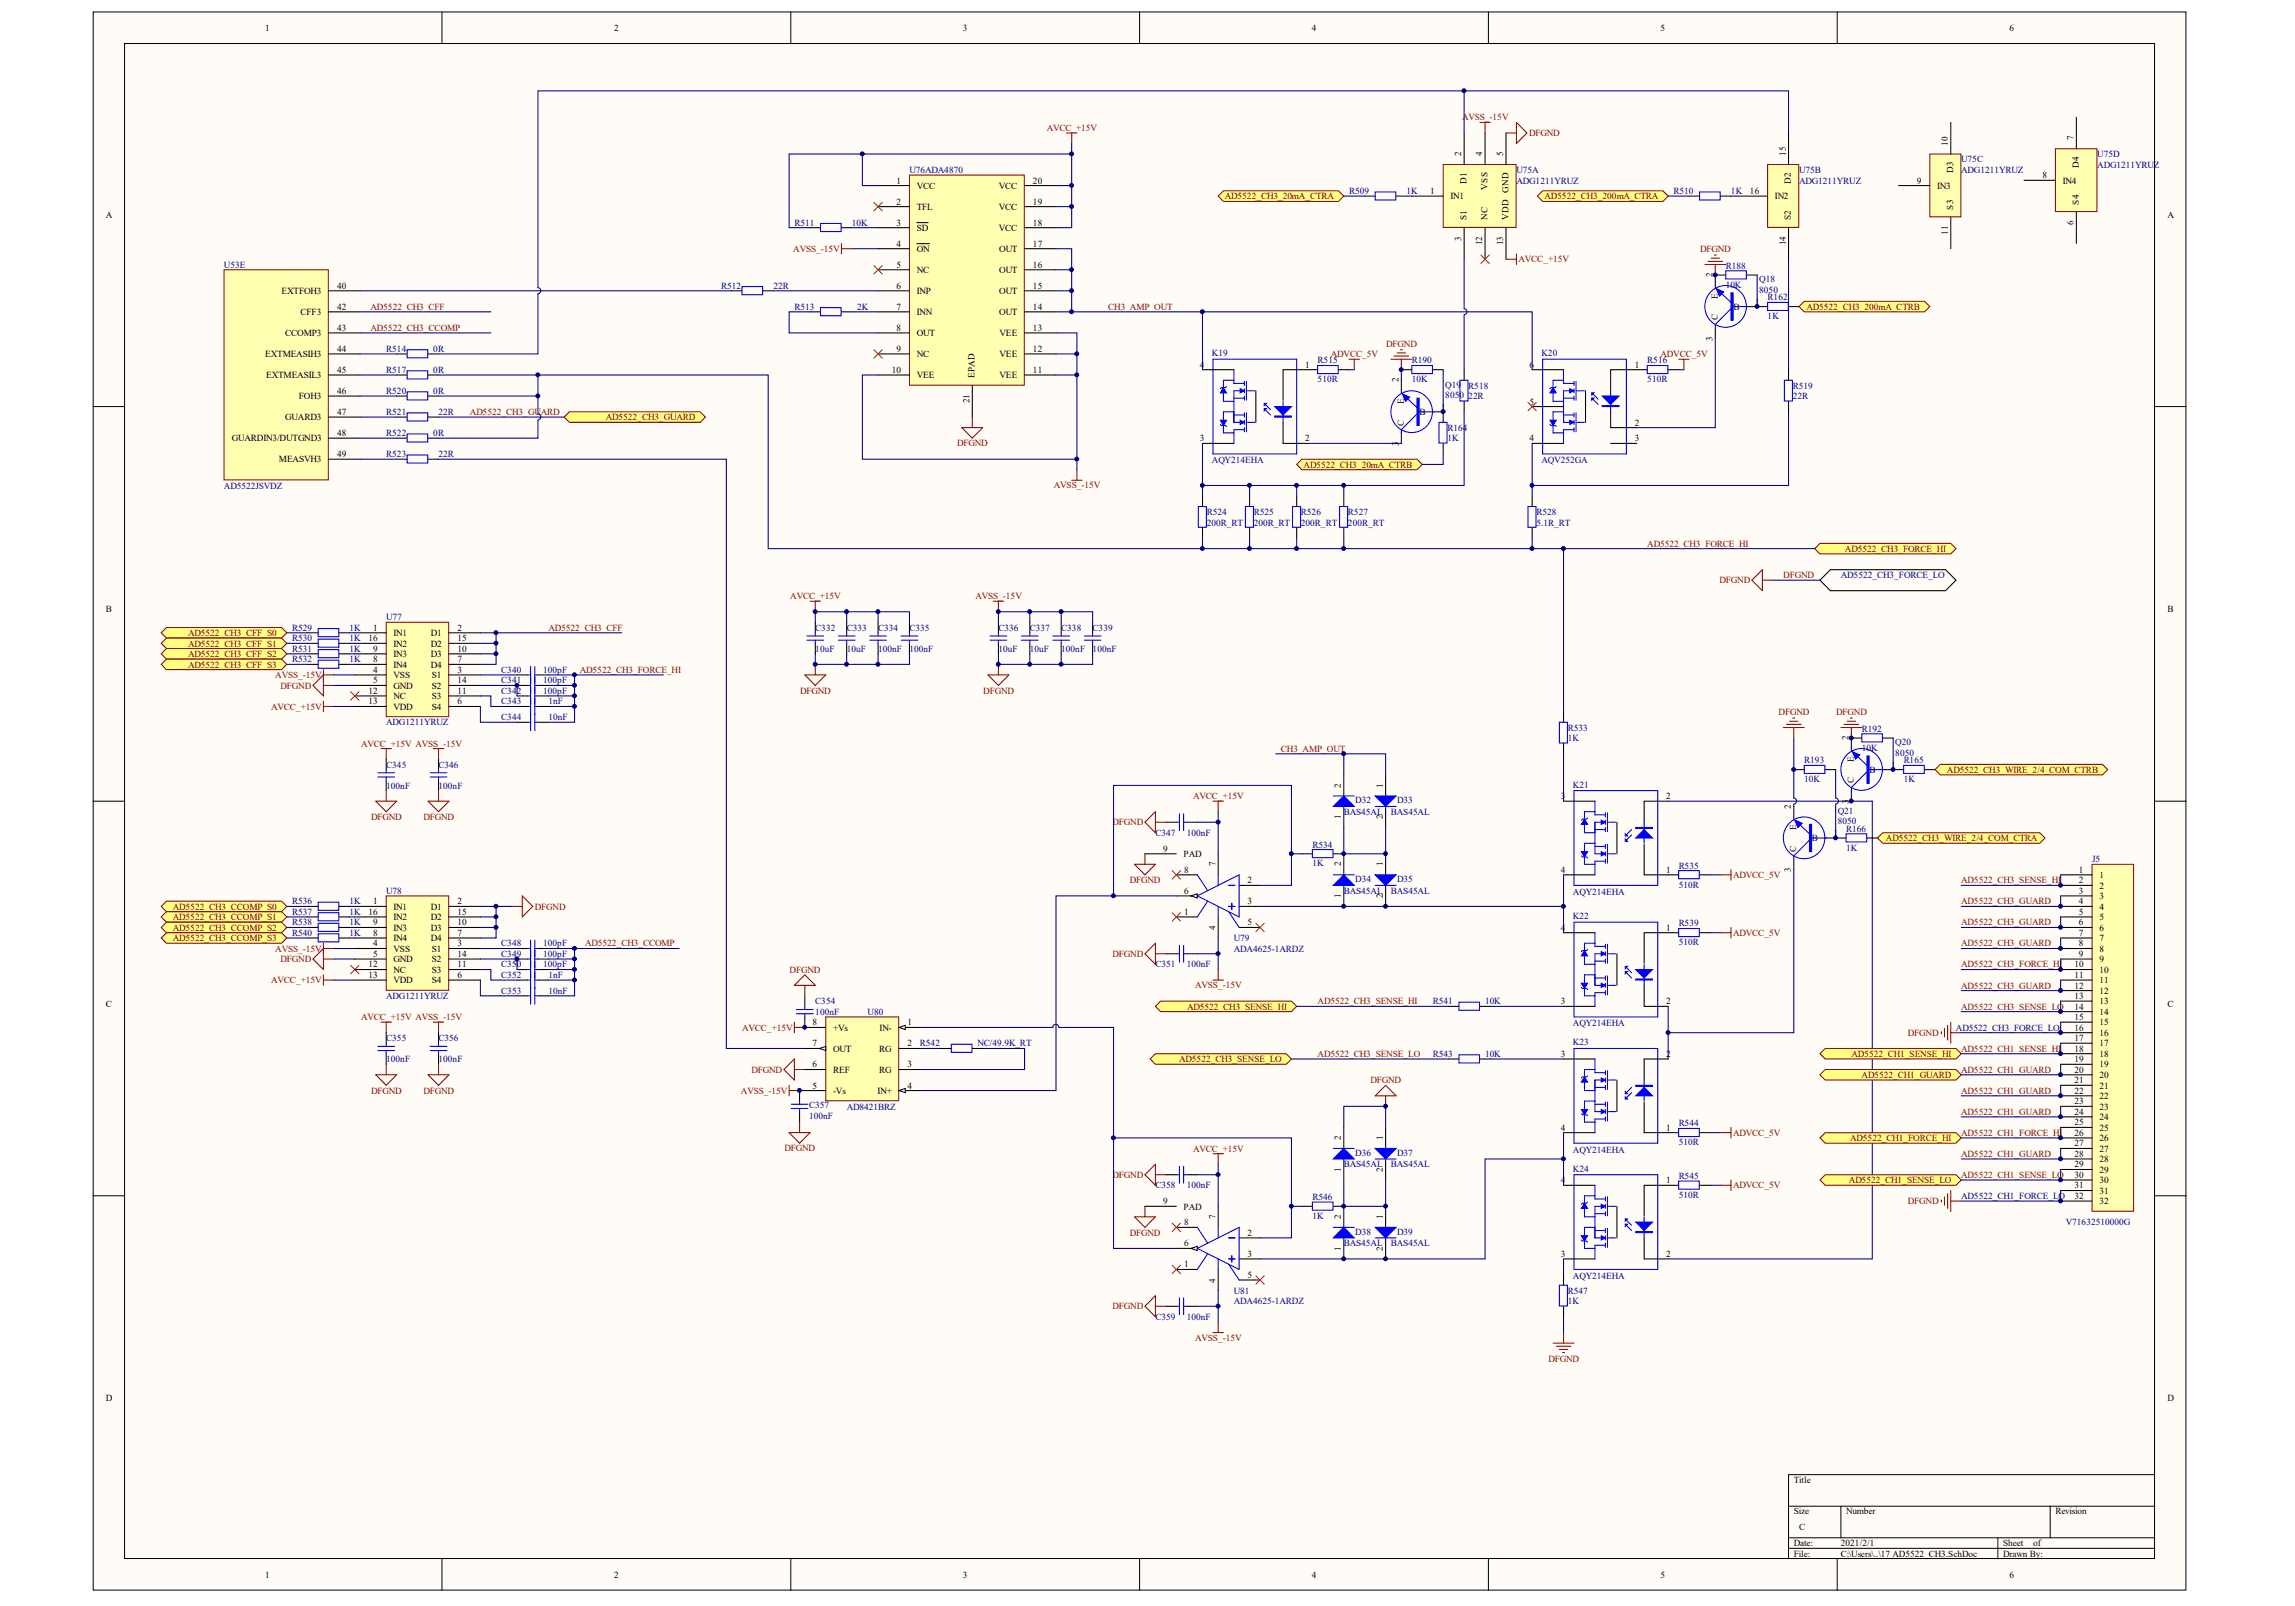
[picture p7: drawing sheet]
<svg xmlns="http://www.w3.org/2000/svg" width="289mm" height="202mm" viewBox="0 0 289 202" stroke-linecap="round" stroke-linejoin="round" font-family="sans-serif">
<defs><g id="words">
<g font-size="1.2">
<text x="33.4" y="3.9">1</text>
<text x="77.3" y="3.9">2</text>
<text x="121.2" y="3.9">3</text>
<text x="165.1" y="3.9">4</text>
<text x="209.1" y="3.9">5</text>
<text x="253" y="3.9">6</text>
<text x="261" y="17.7" transform="rotate(-90 261 17.7)">7</text>
<text x="112.8" y="23.1">1</text>
<text x="115.4" y="23.8">VCC</text>
<text x="125.7" y="23.8">VCC</text>
<text x="130" y="23.1">20</text>
<text x="184" y="19.7" transform="rotate(-90 184 19.7)">2</text>
<text x="184.6" y="23.1" transform="rotate(-90 184.6 23.1)">D1</text>
<text x="186.6" y="19.7" transform="rotate(-90 186.6 19.7)">4</text>
<text x="187.3" y="23.9" transform="rotate(-90 187.3 23.9)">VSS</text>
<text x="189.2" y="19.7" transform="rotate(-90 189.2 19.7)">5</text>
<text x="224.8" y="19.7" transform="rotate(-90 224.8 19.7)">15</text>
<text x="225.5" y="23.1" transform="rotate(-90 225.5 23.1)">D2</text>
<text x="241.3" y="23.1">9</text>
<text x="243.9" y="23.8">IN3</text>
<text x="245.2" y="18.3" transform="rotate(-90 245.2 18.3)">10</text>
<text x="245.9" y="21.8" transform="rotate(-90 245.9 21.8)">D3</text>
<text x="257.1" y="22.4">8</text>
<text x="259.7" y="23.1">IN4</text>
<text x="261.7" y="21.1" transform="rotate(-90 261.7 21.1)">D4</text>
<text x="13.3" y="27.4">A</text>
<text x="112.8" y="25.7">2</text>
<text x="112.8" y="28.4">3</text>
<text x="115.4" y="26.4">TFL</text>
<text x="115.4" y="29.1">SD</text>
<text x="125.7" y="29.1">VCC</text>
<text x="125.7" y="26.4">VCC</text>
<text x="130" y="28.4">18</text>
<text x="130" y="25.7">19</text>
<text x="180" y="24.4">1</text>
<text x="182.6" y="25.1">IN1</text>
<text x="184.6" y="27.7" transform="rotate(-90 184.6 27.7)">S1</text>
<text x="187.3" y="27.7" transform="rotate(-90 187.3 27.7)">NC</text>
<text x="189.9" y="27.7" transform="rotate(-90 189.9 27.7)">VDD</text>
<text x="189.9" y="24.3" transform="rotate(-90 189.9 24.3)">GND</text>
<text x="220.3" y="24.4">16</text>
<text x="223.5" y="25.1">IN2</text>
<text x="225.5" y="27.7" transform="rotate(-90 225.5 27.7)">S2</text>
<text x="245.2" y="29.6" transform="rotate(-90 245.2 29.6)">11</text>
<text x="245.9" y="26.4" transform="rotate(-90 245.9 26.4)">S3</text>
<text x="261" y="28.3" transform="rotate(-90 261 28.3)">6</text>
<text x="261.7" y="25.7" transform="rotate(-90 261.7 25.7)">S4</text>
<text x="272.9" y="27.4">A</text>
<text x="112.8" y="31">4</text>
<text x="112.8" y="33.7">5</text>
<text x="115.4" y="31.7">ON</text>
<text x="115.4" y="34.4">NC</text>
<text x="125.8" y="34.4">OUT</text>
<text x="125.8" y="31.7">OUT</text>
<text x="130" y="33.7">16</text>
<text x="130" y="31">17</text>
<text x="184" y="30.3" transform="rotate(-90 184 30.3)">3</text>
<text x="186.6" y="30.9" transform="rotate(-90 186.6 30.9)">12</text>
<text x="189.2" y="30.9" transform="rotate(-90 189.2 30.9)">13</text>
<text x="215.6" y="34.9" transform="rotate(-90 215.6 34.9)">2</text>
<text x="224.8" y="30.9" transform="rotate(-90 224.8 30.9)">14</text>
<text x="35.4" y="37">EXTFOH3</text>
<text x="37.8" y="39.7">CFF3</text>
<text x="42.4" y="36.3">40</text>
<text x="42.4" y="39">42</text>
<text x="42.4" y="41.6">43</text>
<text x="112.8" y="36.3">6</text>
<text x="112.8" y="39">7</text>
<text x="112.8" y="41.6">8</text>
<text x="115.4" y="37">INP</text>
<text x="115.4" y="39.7">INN</text>
<text x="125.8" y="39.7">OUT</text>
<text x="125.8" y="37">OUT</text>
<text x="130" y="41.6">13</text>
<text x="130" y="39">14</text>
<text x="130" y="36.3">15</text>
<text x="216.2" y="40.3" transform="rotate(-90 216.2 40.3)">C</text>
<text x="216.2" y="37.6" transform="rotate(-90 216.2 37.6)">E</text>
<text x="218.2" y="39">B</text>
<text x="221" y="38.3">1</text>
<text x="33.4" y="45">EXTMEASIH3</text>
<text x="33.5" y="47.6">EXTMEASIL3</text>
<text x="35.9" y="42.3">CCOMP3</text>
<text x="42.4" y="44.3">44</text>
<text x="42.4" y="46.9">45</text>
<text x="112.3" y="46.9">10</text>
<text x="112.8" y="44.3">9</text>
<text x="115.4" y="42.3">OUT</text>
<text x="115.4" y="45">NC</text>
<text x="115.4" y="47.6">VEE</text>
<text x="122.7" y="47.6" transform="rotate(-90 122.7 47.6)">EPAD</text>
<text x="125.8" y="47.6">VEE</text>
<text x="125.8" y="45">VEE</text>
<text x="125.8" y="42.3">VEE</text>
<text x="130" y="46.9">11</text>
<text x="130" y="44.3">12</text>
<text x="151.1" y="46.3">4</text>
<text x="164.3" y="46.3">1</text>
<text x="192.6" y="46.3">6</text>
<text x="205.8" y="46.3">1</text>
<text x="215.6" y="42.9" transform="rotate(-90 215.6 42.9)">3</text>
<text x="35.9" y="52.9">GUARD3</text>
<text x="37.6" y="50.3">FOH3</text>
<text x="42.4" y="49.6">46</text>
<text x="42.4" y="52.2">47</text>
<text x="122" y="50.8" transform="rotate(-90 122 50.8)">21</text>
<text x="176.1" y="48.1" transform="rotate(-90 176.1 48.1)">2</text>
<text x="176.7" y="53.6" transform="rotate(-90 176.7 53.6)">C</text>
<text x="176.7" y="50.8" transform="rotate(-90 176.7 50.8)">E</text>
<text x="178.7" y="52.2">B</text>
<text x="181.4" y="51.6">1</text>
<text x="192.6" y="50.9">5</text>
<text x="205.8" y="53.6">2</text>
<text x="29.2" y="55.5">GUARDIN3/DUTGND3</text>
<text x="35.1" y="58.2">MEASVH3</text>
<text x="42.4" y="54.9">48</text>
<text x="42.4" y="57.5">49</text>
<text x="151.1" y="55.5">3</text>
<text x="164.3" y="55.5">2</text>
<text x="176.1" y="56.1" transform="rotate(-90 176.1 56.1)">3</text>
<text x="192.6" y="55.5">4</text>
<text x="205.8" y="55.5">3</text>
<text x="13.3" y="77">B</text>
<text x="272.9" y="77">B</text>
<text x="46.4" y="80.7">16</text>
<text x="47" y="82">9</text>
<text x="47" y="83.4">8</text>
<text x="47" y="79.4">1</text>
<text x="49.5" y="81.4">IN2</text>
<text x="49.5" y="82.7">IN3</text>
<text x="49.5" y="80.1">IN1</text>
<text x="54.2" y="80.1">D1</text>
<text x="54.2" y="81.4">D2</text>
<text x="54.2" y="82.7">D3</text>
<text x="57.6" y="79.4">2</text>
<text x="57.6" y="80.7">15</text>
<text x="57.6" y="82">10</text>
<text x="57.6" y="83.4">7</text>
<text x="46.4" y="87.3">12</text>
<text x="46.4" y="88.7">13</text>
<text x="47" y="84.7">4</text>
<text x="47" y="86">5</text>
<text x="49.5" y="85.4">VSS</text>
<text x="49.5" y="88">NC</text>
<text x="49.5" y="86.7">GND</text>
<text x="49.5" y="89.3">VDD</text>
<text x="49.5" y="84">IN4</text>
<text x="54.2" y="84">D4</text>
<text x="54.4" y="85.4">S1</text>
<text x="54.4" y="86.7">S2</text>
<text x="54.4" y="88">S3</text>
<text x="54.4" y="89.3">S4</text>
<text x="57.6" y="84.7">3</text>
<text x="57.6" y="86">14</text>
<text x="57.6" y="87.3">11</text>
<text x="57.6" y="88.7">6</text>
<text x="232.7" y="93.2" transform="rotate(-90 232.7 93.2)">2</text>
<text x="233.4" y="95.9" transform="rotate(-90 233.4 95.9)">E</text>
<text x="168.8" y="99.1" transform="rotate(-90 168.8 99.1)">2</text>
<text x="174.1" y="99.1" transform="rotate(-90 174.1 99.1)">1</text>
<text x="196.5" y="100.6">3</text>
<text x="209.8" y="100.6">2</text>
<text x="225.5" y="101.8" transform="rotate(-90 225.5 101.8)">2</text>
<text x="232.7" y="101.2" transform="rotate(-90 232.7 101.2)">3</text>
<text x="233.4" y="98.6" transform="rotate(-90 233.4 98.6)">C</text>
<text x="235.4" y="97.3">B</text>
<text x="238.1" y="96.6">1</text>
<text x="146.4" y="107.2">9</text>
<text x="149" y="107.9">PAD</text>
<text x="168.8" y="103.1" transform="rotate(-90 168.8 103.1)">1</text>
<text x="174.1" y="103.1" transform="rotate(-90 174.1 103.1)">2</text>
<text x="226.1" y="107.2" transform="rotate(-90 226.1 107.2)">C</text>
<text x="226.1" y="104.5" transform="rotate(-90 226.1 104.5)">E</text>
<text x="228.1" y="105.9">B</text>
<text x="230.8" y="105.2">1</text>
<text x="47" y="113.8">1</text>
<text x="57.6" y="113.8">2</text>
<text x="149.1" y="112.5">6</text>
<text x="149.1" y="109.9">8</text>
<text x="153" y="109.1" transform="rotate(-90 153 109.1)">7</text>
<text x="157.1" y="113.8">3</text>
<text x="157.1" y="111.2">2</text>
<text x="168.8" y="113.1" transform="rotate(-90 168.8 113.1)">1</text>
<text x="168.8" y="109.1" transform="rotate(-90 168.8 109.1)">2</text>
<text x="174.1" y="113.1" transform="rotate(-90 174.1 113.1)">2</text>
<text x="174.1" y="109.1" transform="rotate(-90 174.1 109.1)">1</text>
<text x="196.5" y="109.9">4</text>
<text x="209.8" y="109.9">1</text>
<text x="225.5" y="109.8" transform="rotate(-90 225.5 109.8)">3</text>
<text x="261.7" y="109.9">1</text>
<text x="261.7" y="111.2">2</text>
<text x="261.7" y="112.5">3</text>
<text x="261.7" y="113.8">4</text>
<text x="264.3" y="110.5">1</text>
<text x="264.3" y="111.8">2</text>
<text x="264.3" y="113.2">3</text>
<text x="46.4" y="115.2">16</text>
<text x="47" y="119.1">4</text>
<text x="47" y="116.5">9</text>
<text x="47" y="117.8">8</text>
<text x="49.5" y="115.8">IN2</text>
<text x="49.5" y="119.8">VSS</text>
<text x="49.5" y="117.1">IN3</text>
<text x="49.5" y="118.5">IN4</text>
<text x="49.5" y="114.5">IN1</text>
<text x="54.2" y="114.5">D1</text>
<text x="54.2" y="115.8">D2</text>
<text x="54.2" y="117.1">D3</text>
<text x="54.2" y="118.5">D4</text>
<text x="54.4" y="119.8">S1</text>
<text x="57.6" y="119.1">3</text>
<text x="57.6" y="115.2">15</text>
<text x="57.6" y="116.5">10</text>
<text x="57.6" y="117.8">7</text>
<text x="149.1" y="115.2">1</text>
<text x="153" y="117.1" transform="rotate(-90 153 117.1)">4</text>
<text x="157.1" y="116.5">5</text>
<text x="196.5" y="117.1">4</text>
<text x="209.8" y="117.1">1</text>
<text x="261.7" y="115.2">5</text>
<text x="261.7" y="116.5">6</text>
<text x="261.7" y="117.8">7</text>
<text x="261.7" y="119.1">8</text>
<text x="264.3" y="114.5">4</text>
<text x="264.3" y="115.8">5</text>
<text x="264.3" y="117.1">6</text>
<text x="264.3" y="118.5">7</text>
<text x="264.3" y="119.8">8</text>
<text x="46.4" y="121.8">12</text>
<text x="46.4" y="123.1">13</text>
<text x="47" y="120.5">5</text>
<text x="49.5" y="122.4">NC</text>
<text x="49.5" y="121.1">GND</text>
<text x="49.5" y="123.8">VDD</text>
<text x="54.4" y="121.1">S2</text>
<text x="54.4" y="122.4">S3</text>
<text x="54.4" y="123.8">S4</text>
<text x="57.6" y="120.5">14</text>
<text x="57.6" y="121.8">11</text>
<text x="57.6" y="123.1">6</text>
<text x="261.1" y="121.8">10</text>
<text x="261.1" y="123.1">11</text>
<text x="261.1" y="124.4">12</text>
<text x="261.1" y="125.7">13</text>
<text x="261.7" y="120.5">9</text>
<text x="264.3" y="121.1">9</text>
<text x="264.3" y="122.4">10</text>
<text x="264.3" y="123.8">11</text>
<text x="264.3" y="125.1">12</text>
<text x="13.3" y="126.7">C</text>
<text x="102.3" y="131.7">7</text>
<text x="102.3" y="129.1">8</text>
<text x="104.9" y="129.7">+Vs</text>
<text x="110.7" y="129.7">IN-</text>
<text x="114.2" y="129.1">1</text>
<text x="114.2" y="131.7">2</text>
<text x="196.5" y="126.4">3</text>
<text x="209.8" y="126.4">2</text>
<text x="261.1" y="127.1">14</text>
<text x="261.1" y="128.4">15</text>
<text x="261.1" y="129.7">16</text>
<text x="261.1" y="131">17</text>
<text x="264.3" y="126.4">13</text>
<text x="264.3" y="127.7">14</text>
<text x="264.3" y="129.1">15</text>
<text x="264.3" y="130.4">16</text>
<text x="264.3" y="131.7">17</text>
<text x="272.9" y="126.7">C</text>
<text x="102.3" y="137">5</text>
<text x="102.3" y="134.4">6</text>
<text x="104.9" y="137.7">-Vs</text>
<text x="104.9" y="132.4">OUT</text>
<text x="104.9" y="135">REF</text>
<text x="110.5" y="137.7">IN+</text>
<text x="110.7" y="132.4">RG</text>
<text x="110.7" y="135">RG</text>
<text x="114.2" y="137">4</text>
<text x="114.2" y="134.4">3</text>
<text x="196.5" y="133">3</text>
<text x="209.8" y="133">2</text>
<text x="261.1" y="132.4">18</text>
<text x="261.1" y="133.7">19</text>
<text x="261.1" y="135">20</text>
<text x="261.1" y="136.3">21</text>
<text x="261.1" y="137.7">22</text>
<text x="264.3" y="133">18</text>
<text x="264.3" y="134.4">19</text>
<text x="264.3" y="135.7">20</text>
<text x="264.3" y="137">21</text>
<text x="168.8" y="143.5" transform="rotate(-90 168.8 143.5)">2</text>
<text x="174.1" y="143.5" transform="rotate(-90 174.1 143.5)">1</text>
<text x="196.5" y="142.3">4</text>
<text x="209.8" y="142.3">1</text>
<text x="261.1" y="139">23</text>
<text x="261.1" y="140.3">24</text>
<text x="261.1" y="141.6">25</text>
<text x="261.1" y="143">26</text>
<text x="264.3" y="138.3">22</text>
<text x="264.3" y="139.7">23</text>
<text x="264.3" y="141">24</text>
<text x="264.3" y="142.3">25</text>
<text x="264.3" y="143.6">26</text>
<text x="168.8" y="147.5" transform="rotate(-90 168.8 147.5)">1</text>
<text x="174.1" y="147.5" transform="rotate(-90 174.1 147.5)">2</text>
<text x="196.5" y="148.9">4</text>
<text x="209.8" y="148.9">1</text>
<text x="261.1" y="144.3">27</text>
<text x="261.1" y="145.6">28</text>
<text x="261.1" y="146.9">29</text>
<text x="261.1" y="148.3">30</text>
<text x="261.1" y="149.6">31</text>
<text x="264.3" y="145">27</text>
<text x="264.3" y="146.3">28</text>
<text x="264.3" y="147.6">29</text>
<text x="264.3" y="148.9">30</text>
<text x="146.4" y="151.6">9</text>
<text x="149" y="152.2">PAD</text>
<text x="149.1" y="154.2">8</text>
<text x="153" y="153.4" transform="rotate(-90 153 153.4)">7</text>
<text x="157.1" y="155.5">2</text>
<text x="168.8" y="153.4" transform="rotate(-90 168.8 153.4)">2</text>
<text x="174.1" y="153.4" transform="rotate(-90 174.1 153.4)">1</text>
<text x="261.1" y="150.9">32</text>
<text x="264.3" y="150.3">31</text>
<text x="264.3" y="151.6">32</text>
<text x="149.1" y="156.9">6</text>
<text x="149.1" y="159.5">1</text>
<text x="153" y="161.4" transform="rotate(-90 153 161.4)">4</text>
<text x="157.1" y="158.2">3</text>
<text x="157.1" y="160.8">5</text>
<text x="168.8" y="157.5" transform="rotate(-90 168.8 157.5)">1</text>
<text x="174.1" y="157.5" transform="rotate(-90 174.1 157.5)">2</text>
<text x="196.5" y="158.2">3</text>
<text x="209.8" y="158.2">2</text>
<text x="13.3" y="176.4">D</text>
<text x="272.9" y="176.4">D</text>
<text x="225.8" y="186.6">Title</text>
<text x="225.8" y="190.6">Size</text>
<text x="232.4" y="190.6">Number</text>
<text x="258.8" y="190.6">Revision</text>
<text x="225.8" y="194.6">Date:</text>
<text x="225.8" y="195.9">File:</text>
<text x="226.5" y="192.6">C</text>
<text x="231.8" y="194.6">2021/2/1</text>
<text x="231.8" y="195.9">C:\Users\..\17 AD5522_CH3.SchDoc</text>
<text x="252.2" y="194.6">Sheet</text>
<text x="252.2" y="195.9">Drawn By:</text>
<text x="255.9" y="194.6">of</text>
<text x="33.4" y="198.6">1</text>
<text x="77.3" y="198.6">2</text>
<text x="121.2" y="198.6">3</text>
<text x="165.1" y="198.6">4</text>
<text x="209.1" y="198.6">5</text>
<text x="253" y="198.6">6</text>
</g>
<g font-size="1.2" fill="#800000">
<text x="131.8" y="16.5">AVCC_+15V</text>
<text x="184.1" y="15.2">AVSS_-15V</text>
<text x="192.5" y="17.1">DFGND</text>
<text x="154.2" y="25.1">AD5522_CH3_20mA_CTRA</text>
<text x="194.4" y="25.1">AD5522_CH3_200mA_CTRA</text>
<text x="99.9" y="31.7">AVSS_-15V</text>
<text x="191.2" y="33">AVCC_+15V</text>
<text x="214" y="31.7">DFGND</text>
<text x="46.6" y="39">AD5522_CH3_CFF</text>
<text x="46.6" y="41.6">AD5522_CH3_CCOMP</text>
<text x="139.5" y="39">CH3_AMP_OUT</text>
<text x="227.4" y="39">AD5522_CH3_200mA_CTRB</text>
<text x="167.6" y="45">ADVCC_5V</text>
<text x="174.5" y="43.6">DFGND</text>
<text x="209.1" y="45">ADVCC_5V</text>
<text x="59.2" y="52.2">AD5522_CH3_GUARD</text>
<text x="76.3" y="52.9">AD5522_CH3_GUARD</text>
<text x="120.5" y="56.2">DFGND</text>
<text x="164.1" y="58.9">AD5522_CH3_20mA_CTRB</text>
<text x="132.7" y="61.5">AVSS_-15V</text>
<text x="207.4" y="68.8">AD5522_CH3_FORCE_HI</text>
<text x="232.3" y="69.5">AD5522_CH3_FORCE_HI</text>
<text x="99.5" y="75.4">AVCC_+15V</text>
<text x="122.8" y="75.4">AVSS_-15V</text>
<text x="216.5" y="73.4">DFGND</text>
<text x="224.5" y="72.8">DFGND</text>
<text x="23.7" y="80.1">AD5522_CH3_CFF_S0</text>
<text x="23.7" y="81.4">AD5522_CH3_CFF_S1</text>
<text x="23.7" y="82.7">AD5522_CH3_CFF_S2</text>
<text x="69" y="79.4">AD5522_CH3_CFF</text>
<text x="23.7" y="84">AD5522_CH3_CFF_S3</text>
<text x="34.1" y="89.3">AVCC_+15V</text>
<text x="34.7" y="85.4">AVSS_-15V</text>
<text x="35.3" y="86.7">DFGND</text>
<text x="73" y="84.7">AD5522_CH3_FORCE_HI</text>
<text x="100.7" y="87.3">DFGND</text>
<text x="123.8" y="87.3">DFGND</text>
<text x="223.9" y="90">DFGND</text>
<text x="231.2" y="90">DFGND</text>
<text x="45.5" y="94">AVCC_+15V AVSS_-15V</text>
<text x="161.3" y="94.6">CH3_AMP_OUT</text>
<text x="150.2" y="100.6">AVCC_+15V</text>
<text x="245.1" y="97.3">AD5522_CH3_WIRE_2/4_COM_CTRB</text>
<text x="46.7" y="103.2">DFGND</text>
<text x="53.3" y="103.2">DFGND</text>
<text x="140.1" y="103.9">DFGND</text>
<text x="237.4" y="105.9">AD5522_CH3_WIRE_2/4_COM_CTRA</text>
<text x="142.2" y="111.2">DFGND</text>
<text x="218.2" y="110.5">ADVCC_5V</text>
<text x="246.9" y="111.2">AD5522_CH3_SENSE_HI</text>
<text x="246.9" y="113.8">AD5522_CH3_GUARD</text>
<text x="21.8" y="114.5">AD5522_CH3_CCOMP_S0</text>
<text x="21.8" y="115.8">AD5522_CH3_CCOMP_S1</text>
<text x="21.8" y="117.1">AD5522_CH3_CCOMP_S2</text>
<text x="21.8" y="118.5">AD5522_CH3_CCOMP_S3</text>
<text x="34.7" y="119.8">AVSS_-15V</text>
<text x="67.3" y="114.5">DFGND</text>
<text x="73.7" y="119.1">AD5522_CH3_CCOMP</text>
<text x="218.2" y="117.8">ADVCC_5V</text>
<text x="246.9" y="116.5">AD5522_CH3_GUARD</text>
<text x="246.9" y="119.1">AD5522_CH3_GUARD</text>
<text x="34.1" y="123.8">AVCC_+15V</text>
<text x="35.3" y="121.1">DFGND</text>
<text x="99.4" y="122.4">DFGND</text>
<text x="140.1" y="120.5">DFGND</text>
<text x="150.5" y="124.4">AVSS_-15V</text>
<text x="246.9" y="121.8">AD5522_CH3_FORCE_HI</text>
<text x="246.9" y="124.4">AD5522_CH3_GUARD</text>
<text x="45.5" y="128.4">AVCC_+15V AVSS_-15V</text>
<text x="93.4" y="129.7">AVCC_+15V</text>
<text x="149.4" y="127.1">AD5522_CH3_SENSE_HI</text>
<text x="165.9" y="126.4">AD5522_CH3_SENSE_HI</text>
<text x="240.2" y="130.4">DFGND</text>
<text x="246.9" y="127.1">AD5522_CH3_SENSE_LO</text>
<text x="46.7" y="137.6">DFGND</text>
<text x="53.3" y="137.6">DFGND</text>
<text x="93.3" y="137.7">AVSS_-15V</text>
<text x="94.6" y="135">DFGND</text>
<text x="148.4" y="133.7">AD5522_CH3_SENSE_LO</text>
<text x="165.9" y="133">AD5522_CH3_SENSE_LO</text>
<text x="172.5" y="136.3">DFGND</text>
<text x="233.1" y="133">AD55</text>
<text x="234.4" y="135.7">AD</text>
<text x="235.9" y="133">22_CH1_SENSE_HI</text>
<text x="236" y="135.7">5522_CH1_GUARD</text>
<text x="246.9" y="132.4">AD5522_CH1_SENSE_HI</text>
<text x="246.9" y="135">AD5522_CH1_GUARD</text>
<text x="246.9" y="137.7">AD5522_CH1_GUARD</text>
<text x="218.2" y="143">ADVCC_5V</text>
<text x="232.9" y="143.6">AD55</text>
<text x="235.7" y="143.6">22_CH1_FORCE_HI</text>
<text x="246.9" y="140.3">AD5522_CH1_GUARD</text>
<text x="246.9" y="143">AD5522_CH1_FORCE_HI</text>
<text x="98.8" y="144.9">DFGND</text>
<text x="140.1" y="148.3">DFGND</text>
<text x="150.2" y="145">AVCC_+15V</text>
<text x="218.2" y="149.6">ADVCC_5V</text>
<text x="232.8" y="148.9">AD5522_CH1_SENSE_LO</text>
<text x="246.9" y="145.6">AD5522_CH1_GUARD</text>
<text x="246.9" y="148.3">AD5522_CH1_SENSE_LO</text>
<text x="142.2" y="155.5">DFGND</text>
<text x="240.2" y="151.6">DFGND</text>
<text x="140.1" y="164.8">DFGND</text>
<text x="150.5" y="168.8">AVSS_-15V</text>
<text x="194.9" y="171.4">DFGND</text>
</g>
<g font-size="1.2" fill="#000080">
<text x="114.5" y="21.8">U76ADA4870</text>
<text x="190.9" y="21.8">U75A</text>
<text x="190.9" y="23.1">ADG1211YRUZ</text>
<text x="226.5" y="21.8">U75B</text>
<text x="226.5" y="23.1">ADG1211YRUZ</text>
<text x="246.9" y="20.5">U75C</text>
<text x="246.9" y="21.8">ADG1211YRUZ</text>
<text x="264" y="19.8">U75D</text>
<text x="264" y="21.1">ADG1211YRUZ</text>
<text x="100" y="28.4">R511</text>
<text x="107.2" y="28.4">10K</text>
<text x="169.8" y="24.4">R509</text>
<text x="177.1" y="24.4">1K</text>
<text x="210.7" y="24.4">R510</text>
<text x="217.9" y="24.4">1K</text>
<text x="28.2" y="33.7">U53E</text>
<text x="217.3" y="33.8">R188</text>
<text x="221.5" y="35.5">Q18</text>
<text x="90.8" y="36.3">R512</text>
<text x="97.4" y="36.3">22R</text>
<text x="100" y="39">R513</text>
<text x="107.9" y="39">2K</text>
<text x="217.3" y="36.2">10K</text>
<text x="221.5" y="36.9">8050</text>
<text x="222.5" y="37.8">R162</text>
<text x="222.5" y="40.2">1K</text>
<text x="48.6" y="46.9">R517</text>
<text x="48.6" y="44.3">R514</text>
<text x="54.5" y="46.9">0R</text>
<text x="54.5" y="44.3">0R</text>
<text x="152.6" y="44.8">K19</text>
<text x="165.9" y="45.7">R515</text>
<text x="177.7" y="45.7">R190</text>
<text x="194.1" y="44.8">K20</text>
<text x="207.4" y="45.7">R516</text>
<text x="48.6" y="52.2">R521</text>
<text x="48.6" y="49.6">R520</text>
<text x="54.5" y="49.6">0R</text>
<text x="55.2" y="52.2">22R</text>
<text x="165.9" y="48.1">510R</text>
<text x="177.7" y="48.1">10K</text>
<text x="182" y="48.8">Q19</text>
<text x="182" y="50.1">8050</text>
<text x="184.9" y="48.9">R518</text>
<text x="184.9" y="50.3">22R</text>
<text x="207.4" y="48.1">510R</text>
<text x="225.7" y="48.9">R519</text>
<text x="225.7" y="50.3">22R</text>
<text x="48.6" y="54.9">R522</text>
<text x="48.6" y="57.5">R523</text>
<text x="54.5" y="54.9">0R</text>
<text x="55.2" y="57.5">22R</text>
<text x="152.6" y="58.3">AQY214EHA</text>
<text x="182.2" y="54.2">R164</text>
<text x="182.2" y="55.5">1K</text>
<text x="194.1" y="58.3">AQV252GA</text>
<text x="28.2" y="61.5">AD5522JSVDZ</text>
<text x="151.9" y="64.8">R524</text>
<text x="157.8" y="64.8">R525</text>
<text x="163.8" y="64.8">R526</text>
<text x="169.7" y="64.8">R527</text>
<text x="193.4" y="64.8">R528</text>
<text x="151.9" y="66.1">200R_RT</text>
<text x="157.8" y="66.1">200R_RT</text>
<text x="163.8" y="66.1">200R_RT</text>
<text x="169.7" y="66.1">200R_RT</text>
<text x="193.4" y="66.1">5.1R_RT</text>
<text x="231.8" y="72.8">AD5522_CH3_FORCE_LO</text>
<text x="36.8" y="79.4">R529</text>
<text x="36.8" y="80.7">R530</text>
<text x="36.8" y="82">R531</text>
<text x="36.8" y="83.4">R532</text>
<text x="44" y="79.4">1K</text>
<text x="44" y="80.7">1K</text>
<text x="44" y="82">1K</text>
<text x="44" y="83.4">1K</text>
<text x="48.6" y="78.1">U77</text>
<text x="102.6" y="79.4">C332</text>
<text x="102.6" y="82">10uF</text>
<text x="106.6" y="79.4">C333</text>
<text x="106.6" y="82">10uF</text>
<text x="110.5" y="79.4">C334</text>
<text x="110.5" y="82">100nF</text>
<text x="114.5" y="79.4">C335</text>
<text x="114.5" y="82">100nF</text>
<text x="125.7" y="79.4">C336</text>
<text x="125.7" y="82">10uF</text>
<text x="129.6" y="79.4">C337</text>
<text x="129.6" y="82">10uF</text>
<text x="133.6" y="79.4">C338</text>
<text x="133.6" y="82">100nF</text>
<text x="137.6" y="79.4">C339</text>
<text x="137.6" y="82">100nF</text>
<text x="63.1" y="84.7">C340</text>
<text x="63.1" y="86">C341</text>
<text x="63.1" y="88.7">C343</text>
<text x="63.1" y="87.3">C342</text>
<text x="68.4" y="84.7">100pF</text>
<text x="68.4" y="86">100pF</text>
<text x="68.4" y="87.3">100pF</text>
<text x="69" y="88.7">1nF</text>
<text x="48.6" y="91.3">ADG1211YRUZ</text>
<text x="63.1" y="90.6">C344</text>
<text x="69" y="90.6">10nF</text>
<text x="197.4" y="92">R533</text>
<text x="197.4" y="93.3">1K</text>
<text x="234.4" y="92.1">R192</text>
<text x="234.4" y="94.5">10K</text>
<text x="238.6" y="93.8">Q20</text>
<text x="238.6" y="95.2">8050</text>
<text x="48.6" y="96.6">C345</text>
<text x="48.6" y="99.3">100nF</text>
<text x="55.2" y="96.6">C346</text>
<text x="55.2" y="99.3">100nF</text>
<text x="170.6" y="101.1">D32</text>
<text x="175.9" y="101.1">D33</text>
<text x="198" y="99.1">K21</text>
<text x="227.1" y="96.1">R193</text>
<text x="227.1" y="98.5">10K</text>
<text x="239.7" y="96.1">R165</text>
<text x="239.7" y="98.5">1K</text>
<text x="145.5" y="105.2">C347</text>
<text x="149.4" y="105.2">100nF</text>
<text x="165.2" y="106.7">R534</text>
<text x="169.2" y="102.6">BAS45AL</text>
<text x="175.1" y="102.6">BAS45AL</text>
<text x="231.4" y="102.4">Q21</text>
<text x="231.4" y="103.8">8050</text>
<text x="232.4" y="104.7">R166</text>
<text x="232.4" y="107.1">1K</text>
<text x="36.8" y="113.8">R536</text>
<text x="44" y="113.8">1K</text>
<text x="48.6" y="112.5">U78</text>
<text x="165.2" y="109.1">1K</text>
<text x="169.2" y="112.5">BAS45AL</text>
<text x="170.6" y="111">D34</text>
<text x="175.1" y="112.5">BAS45AL</text>
<text x="175.9" y="111">D35</text>
<text x="198" y="112.6">AQY214EHA</text>
<text x="211.3" y="109.3">R535</text>
<text x="211.3" y="111.7">510R</text>
<text x="263.4" y="108.5">J5</text>
<text x="36.8" y="115.2">R537</text>
<text x="36.8" y="116.5">R538</text>
<text x="36.8" y="117.8">R540</text>
<text x="44" y="115.2">1K</text>
<text x="44" y="116.5">1K</text>
<text x="44" y="117.8">1K</text>
<text x="63.1" y="119.1">C348</text>
<text x="68.4" y="119.1">100pF</text>
<text x="155.3" y="118.5">U79</text>
<text x="155.3" y="119.8">ADA4625-1ARDZ</text>
<text x="198" y="115.7">K22</text>
<text x="211.3" y="116.6">R539</text>
<text x="211.3" y="119">510R</text>
<text x="48.6" y="125.7">ADG1211YRUZ</text>
<text x="63.1" y="120.5">C349</text>
<text x="63.1" y="123.1">C352</text>
<text x="63.1" y="125.1">C353</text>
<text x="63.1" y="121.8">C350</text>
<text x="68.4" y="120.5">100pF</text>
<text x="68.4" y="121.8">100pF</text>
<text x="69" y="123.1">1nF</text>
<text x="69" y="125.1">10nF</text>
<text x="145.5" y="121.8">C351</text>
<text x="149.4" y="121.8">100nF</text>
<text x="48.6" y="131">C355</text>
<text x="55.2" y="131">C356</text>
<text x="102.6" y="126.4">C354</text>
<text x="102.6" y="127.7">100nF</text>
<text x="109.2" y="127.7">U80</text>
<text x="115.8" y="131.7">R542</text>
<text x="123.1" y="131.7">NC/49.9K_RT</text>
<text x="180.4" y="126.4">R541</text>
<text x="187" y="126.4">10K</text>
<text x="198" y="129.2">AQY214EHA</text>
<text x="198" y="131.6">K23</text>
<text x="246.2" y="129.7">AD5522_CH3_FORCE_LO</text>
<text x="48.6" y="133.7">100nF</text>
<text x="55.2" y="133.7">100nF</text>
<text x="180.4" y="133">R543</text>
<text x="187" y="133">10K</text>
<text x="101.8" y="139.5">C357</text>
<text x="101.8" y="140.8">100nF</text>
<text x="106.6" y="139.7">AD8421BRZ</text>
<text x="211.3" y="141.8">R544</text>
<text x="145.5" y="149.6">C358</text>
<text x="149.4" y="149.6">100nF</text>
<text x="169.2" y="146.9">BAS45AL</text>
<text x="170.6" y="145.5">D36</text>
<text x="175.1" y="146.9">BAS45AL</text>
<text x="175.9" y="145.5">D37</text>
<text x="198" y="145.1">AQY214EHA</text>
<text x="198" y="147.5">K24</text>
<text x="211.3" y="144.2">510R</text>
<text x="211.3" y="148.4">R545</text>
<text x="165.2" y="151">R546</text>
<text x="165.2" y="153.4">1K</text>
<text x="170.6" y="155.4">D38</text>
<text x="175.9" y="155.4">D39</text>
<text x="211.3" y="150.8">510R</text>
<text x="246.9" y="150.9">AD5522_CH1_FORCE_LO</text>
<text x="260.1" y="154.2">V71632510000G</text>
<text x="169.2" y="156.9">BAS45AL</text>
<text x="175.1" y="156.9">BAS45AL</text>
<text x="198" y="161">AQY214EHA</text>
<text x="145.5" y="166.1">C359</text>
<text x="149.4" y="166.1">100nF</text>
<text x="155.3" y="162.8">U81</text>
<text x="155.3" y="164.2">ADA4625-1ARDZ</text>
<text x="197.4" y="162.8">R547</text>
<text x="197.4" y="164.2">1K</text>
</g>
</g></defs>
<g fill="#fffcf8" stroke="#000" stroke-width=".13">
<path d="M11.7 1.5h263.5v198.6h-263.5z"/>
<path d="M15.7 5.5h255.5v190.7h-255.5z"/>
</g>
<g fill="none" stroke="#000" stroke-width=".13">
<path d="M55.6 1.5v4M99.6 1.5v4M143.5 1.5v4M187.4 1.5v4M231.3 1.5v4M11.7 51.2h4M271.3 51.2h3.9M11.7 100.8h4M271.3 100.8h3.9M11.7 150.5h4M271.3 150.5h3.9M55.6 196.2v4"/>
<path d="M99.6 196.2v4M143.5 196.2v4M187.4 196.2v4M225.2 189.6h46.1M225.2 193.6h46.1M225.2 194.9h46.1M231.3 196.2v4M231.8 189.6v4M251.5 193.6v2.6M258.1 189.6v4M271.3 185.6h-46.1v10.6"/>
</g>
<path d="M28.2 34h13.1v26.4h-13.1z" fill="#ffffb0" stroke="#800000" stroke-width=".13"/>
<path d="M41.4 36.6h3.9M41.4 39.3h3.9M41.4 41.9h3.9M41.4 44.6h3.9M41.4 47.2h3.9M41.4 49.8h3.9M41.4 52.5h3.9M41.4 55.1h3.9M41.4 57.8h3.9" fill="none" stroke="#000" stroke-width=".13"/>
<path d="M114.5 22h14.4v26.5h-14.4z" fill="#ffffb0" stroke="#800000" stroke-width=".13"/>
<g fill="none" stroke="#000" stroke-width=".13">
<path d="M92.1 36.6h1.3M96.1 36.6h1.3M102 28.7h1.3M102 39.3h1.3M105.9 28.7h1.3M105.9 39.3h1.3M110.5 23.4h4M110.5 26h4M110.5 28.7h4M110.5 31.3h4M110.5 34h4M110.5 36.6h4"/>
<path d="M110.5 39.3h4M115.4 28h1.5M115.4 30.7h1.6M129 23.4h3.9M129 26h3.9M129 28.7h3.9M129 31.3h3.9M129 34h3.9M129 36.6h3.9M129 39.3h3.9M49.9 55.1h1.4M49.9 52.5h1.4"/>
<path d="M53.9 55.1h1.3M53.9 52.5h1.3M110.5 41.9h4M110.5 44.6h4M110.5 47.2h4M122.4 48.5v4M129 41.9h3.9M129 44.6h3.9M129 47.2h3.9M102.6 78.3v1.4M106.6 78.3v1.4M110.5 78.3v1.4"/>
<path d="M114.5 78.3v1.4M125.7 78.3v1.4M129.6 78.3v1.4M133.6 78.3v1.4M137.6 78.3v1.4M151.4 62.4v1.4M151.4 66.4v1.3M157.3 62.4v1.4M157.3 66.4v1.3M163.2 62.4v1.4M163.2 66.4v1.3M169.2 62.4v1.4"/>
<path d="M169.2 66.4v1.3M102.6 81v1.3M106.6 81v1.3M110.5 81v1.3M114.5 81v1.3M125.7 81v1.3M129.6 81v1.3M133.6 81v1.3M137.6 81v1.3"/>
</g>
<g fill="none" stroke="#800000" stroke-width=".13">
<path d="M134.3 16.7h1.3M134.9 16.7v1.4M105.9 30.6v1.4M105.9 31.3h1.3M121.1 53.8h2.6l-1.3 1.3zM122.4 52.5v1.3M135.6 59.1v1.3M102 75.7h1.3M102.6 75.7v1.3M125 75.7h1.4M125.7 75.7v1.3M134.9 60.4h1.3"/>
<path d="M101.3 84.9h2.7l-1.4 1.4zM102.6 83.6v1.3M124.4 84.9h2.6l-1.3 1.4zM125.7 83.6v1.3"/>
</g>
<g fill="none" stroke="#000080" stroke-width=".13">
<path d="M108.6 19.4h26.3M134.9 18.1v10.6h-2M45.3 36.6h46.8M97.4 36.6h13.1M102 39.3h-2.7v2.6h11.2M107.2 39.3h3.3M107.2 28.7h3.3M107.2 31.3h3.3M132.9 26h2M132.9 23.4h2M132.9 36.6h2M132.9 34h2"/>
<path d="M45.3 55.1h4.6M45.3 52.5h4.6M55.2 52.5h15.8M110.5 47.2h-1.9v10.6h27M132.9 41.9h2.7v17.2M132.9 44.6h2.7M132.9 47.2h2.7M106.6 77v1.3M110.5 77v1.3M129.6 77v1.3M133.6 77v1.3M106.6 82.3v1.3"/>
<path d="M110.5 82.3v1.3M129.6 82.3v1.3M133.6 82.3v1.3"/>
</g>
<g fill="none" stroke="#00f" stroke-width=".13">
<path d="M93.4 36.1h2.6v1h-2.6zM103.3 38.7h2.6v1h-2.6zM103.3 28.1h2.6v1h-2.6zM51.3 54.6h2.6v1h-2.6zM51.3 52h2.6v1h-2.6zM102.6 79.7v.3M106.6 79.7v.3M110.5 79.7v.3M114.5 79.7v.3M125.7 79.7v.3M129.6 79.7v.3M133.6 79.7v.3"/>
<path d="M137.6 79.7v.3M150.9 63.8h1v2.6h-1zM156.8 63.8h1v2.6h-1zM162.7 63.8h1v2.6h-1zM168.6 63.8h1.1v2.6h-1.1zM101.6 80h2.1M101.6 80.6h2.1M102.6 80.6v.4M105.5 80h2.1M105.5 80.6h2.1M106.6 80.6v.4M109.5 80h2.1"/>
<path d="M109.5 80.6h2.1M110.5 80.6v.4M113.4 80h2.2M113.4 80.6h2.2M114.5 80.6v.4M124.6 80h2.1M124.6 80.6h2.1M125.7 80.6v.4M128.6 80h2.1M128.6 80.6h2.1M129.6 80.6v.4M132.5 80h2.2"/>
<path d="M132.5 80.6h2.2M133.6 80.6v.4M136.5 80h2.1M136.5 80.6h2.1M137.6 80.6v.4"/>
</g>
<path d="M110 33.4l1.1 1.1M110 25.5l1.1 1M111.1 33.4l-1.1 1.1M111.1 25.5l-1.1 1M110 44l1.1 1.1M111.1 44l-1.1 1.1" fill="none" stroke="#f00" stroke-width=".13"/>
<g fill="#ffff80" stroke="#800000" stroke-width=".13">
<path d="M71.7 51.8h16.4l.7 .7-.7 .7h-16.4l-.7-.7z" fill-rule="evenodd"/>
<path d="M229.1 68.4h16.5l.6 .7-.6 .6h-16.5l-.6-.6z" fill-rule="evenodd"/>
</g>
<path d="M45.3 57.8h4.6" fill="none" stroke="#000080" stroke-width=".13"/>
<path d="M49.9 57.8h1.4M53.9 57.8h1.3M146.8 103.5h1.3M148.1 112.8h2.6M149.4 103.5h1.3M156 114.1h2.6M156 111.4h2.6M146.8 120h1.3M149.4 120h1.3" fill="none" stroke="#000" stroke-width=".13"/>
<path d="M51.3 57.3h2.6v1h-2.6zM148.1 103.5h.4M148.5 102.4v2.2M148.5 119v2.1M149 102.4v2.2M149 119v2.1M149 103.5h.4M148.1 120h.4M149 120h.4" fill="none" stroke="#00f" stroke-width=".13"/>
<path d="M142.8 108.8h2.7l-1.4 1.3zM144.1 107.5v1.3M145.5 102.2v2.6l-1.4-1.3zM145.5 118.7v2.7l-1.4-1.4zM145.5 103.5h1.3M152.7 100.8h1.3M153.4 100.8v1.4M145.5 120h1.3M152.7 123.4h1.3M153.4 122v1.4" fill="none" stroke="#800000" stroke-width=".13"/>
<path d="M149.9 112.8l.8-.3v.5z" fill="#fffcf8" stroke="#000" stroke-width=".13"/>
<path d="M144.1 107.5h4M148.1 110.1h2.6M148.1 115.4h2.6M153.4 107.5v2.6M153.4 115.4v2.7M156 116.7h2.6M163.9 107.5h1.3M167.9 107.5h1.3v2.6M169.2 111.4v2.7M174.4 107.5v2.6M174.4 111.4v2.7" fill="none" stroke="#000" stroke-width=".13"/>
<path d="M150.7 112.8l5.3-2.7v5.3zM150.7 110.1l1.3 2M152 113.4l-1.3 2M153.4 110.1v1.3M153.4 114.1v1.3M154.7 111.4h.8M154.7 114.1h.8M154.7 114.7l1.3 2M155.1 113.7v.8M165.2 106.9h2.6v1.1h-2.6zM167.9 110.1h2.6M173.1 111.4h2.7" fill="none" stroke="#00f" stroke-width=".13"/>
<path d="M223.2 73h5.9M162.6 107.5h1.3" fill="none" stroke="#000080" stroke-width=".13"/>
<g fill="#00f" stroke="#00f" stroke-width=".13">
<path d="M169.2 110.1l1.3 1.3h-2.6z"/>
<path d="M173.1 110.1h2.7l-1.4 1.3z"/>
</g>
<path d="M221.9 71.7v2.7l-1.3-1.4zM221.9 73h1.3" fill="none" stroke="#800000" stroke-width=".13"/>
<path d="M146.1 126h16.5l.6 .7-.6 .6h-16.5l-.6-.6z" fill-rule="evenodd" fill="#ffff80" stroke="#800000" stroke-width=".13"/>
<path d="M150.7 103.5h2.7M153.4 102.2v5.3M158.6 114.1h38.2" fill="none" stroke="#000080" stroke-width=".13"/>
<g fill="none" stroke="#000" stroke-width=".13">
<path d="M169.2 97.5v2.7M174.4 97.5v2.7M169.2 101.5v2.7M174.4 101.5v2.7M182.3 126.7h1.4M186.3 126.7h1.3M146.8 147.9h1.3M148.1 157.1h2.6M149.4 147.9h1.3M156 158.5h2.6M156 155.8h2.6M146.8 164.4h1.3"/>
<path d="M149.4 164.4h1.3"/>
</g>
<g fill="#00f" stroke="#00f" stroke-width=".13">
<path d="M169.2 100.2l1.3 1.3h-2.6z"/>
<path d="M173.1 100.2h2.7l-1.4 1.3z"/>
</g>
<path d="M167.9 100.2h2.6M173.1 101.5h2.7M183.7 126.1h2.6v1.1h-2.6zM148.1 147.9h.4M148.5 146.8v2.1M149 146.8v2.1M149 147.9h.4M148.1 164.4h.4M148.5 163.4v2.1M149 163.4v2.1M149 164.4h.4" fill="none" stroke="#00f" stroke-width=".13"/>
<path d="M142.8 153.2h2.7l-1.4 1.3zM144.1 151.8v1.4M145.5 146.5v2.7l-1.4-1.3zM145.5 147.9h1.3M152.7 145.2h1.3M153.4 145.2v1.3M145.5 163.1v2.6l-1.4-1.3zM145.5 164.4h1.3M152.7 167.7h1.3M153.4 166.4v1.3" fill="none" stroke="#800000" stroke-width=".13"/>
<path d="M149.9 157.1l.8-.2v.5z" fill="#fffcf8" stroke="#000" stroke-width=".13"/>
<path d="M144.1 151.8h4M148.1 154.5h2.6M148.1 159.8h2.6M153.4 151.8v2.7M153.4 159.8v2.6M163.9 151.8h1.3M167.9 151.8h1.3v2.7M169.2 155.8v2.7M174.4 151.8v2.7M174.4 155.8v2.7M156 161.1h2.6" fill="none" stroke="#000" stroke-width=".13"/>
<path d="M150.7 157.1l5.3-2.6v5.3zM150.7 154.5l1.3 2M152 157.8l-1.3 2M153.4 154.5v1.3M153.4 158.5v1.3M154.7 155.8h.8M154.7 158.5h.8M154.7 159.1l1.3 2M155.1 158.1v.8M165.2 151.3h2.6v1h-2.6zM167.9 154.5h2.6M173.1 155.8h2.7" fill="none" stroke="#00f" stroke-width=".13"/>
<path d="M162.6 151.8h1.3" fill="none" stroke="#000080" stroke-width=".13"/>
<g fill="#00f" stroke="#00f" stroke-width=".13">
<path d="M169.2 154.5l1.3 1.3h-2.6z"/>
<path d="M173.1 154.5h2.7l-1.4 1.3z"/>
</g>
<path d="M145.5 132.6h16.4l.7 .7-.7 .7h-16.4l-.7-.7z" fill-rule="evenodd" fill="#ffff80" stroke="#800000" stroke-width=".13"/>
<path d="M196.8 110.1v7.3M210 126.7v6.6M150.7 147.9h2.7M153.4 146.5v5.3M196.8 158.5v1.9M153.4 164.4v2M196.8 165.7v2" fill="none" stroke="#000080" stroke-width=".13"/>
<g fill="none" stroke="#000" stroke-width=".13">
<path d="M196.8 110.1h4M196.8 100.8h4M196.8 117.4h4M203.6 103.5v4M207 106.3v3.8h3M210 117.4h-3v3.8M210 100.8h-3v2.7M182.3 133.3h1.4M186.3 133.3h1.3M196.8 133.3h4M196.8 126.7h4M203.6 120v4"/>
<path d="M203.6 135.9v4M207 138.7v3.9h3M207 124v2.7h3M210 133.3h-3v2.6M169.2 141.9v2.7M169.2 145.9v2.6M174.4 141.9v2.7M174.4 145.9v2.6M196.8 142.6h4M196.8 149.2h4M196.8 158.5h4M203.6 151.8v4"/>
<path d="M207 155.8v2.7h3M210 149.2h-3v3.8M196.8 160.4v1.4M196.8 164.4v1.3"/>
</g>
<g fill="#00f" stroke="#00f" stroke-width=".13">
<path d="M169.2 144.6l1.3 1.3h-2.6z"/>
<path d="M173.1 144.6h2.7l-1.4 1.3z"/>
<path d="M207 104.4l1 1.1h-2.1z"/>
<path d="M204.6 105.6l.3 .3h-.3z"/>
<path d="M204.6 104.9l.3 .3h-.3z"/>
<path d="M201.6 107.2l.5 .3-.5 .2z"/>
<path d="M199.1 107.2h.8l-.4 .7z"/>
<path d="M201.6 103.2l.5 .3-.5 .3z"/>
<path d="M199.5 103.1l.4 .7h-.8z"/>
<path d="M205.9 122h2.1l-1 1.1z"/>
<path d="M204.6 121.6h.3l-.3 .3z"/>
<path d="M204.6 122.3h.3l-.3 .3z"/>
<path d="M201.6 119.8l.5 .2-.5 .3z"/>
<path d="M199.5 119.7l.4 .6h-.8z"/>
<path d="M201.6 123.8l.5 .2-.5 .3z"/>
<path d="M199.1 123.8h.8l-.4 .6z"/>
<path d="M207 136.9l1 1h-2.1z"/>
<path d="M204.6 138.1l.3 .2h-.3z"/>
<path d="M204.6 137.4l.3 .3h-.3z"/>
<path d="M201.6 139.7l.5 .2-.5 .3z"/>
<path d="M199.1 139.7h.8l-.4 .6z"/>
<path d="M201.6 135.7l.5 .2-.5 .3z"/>
<path d="M199.5 135.5l.4 .7h-.8z"/>
<path d="M205.9 153.8h2.1l-1 1.1z"/>
<path d="M204.6 153.4h.3l-.3 .3z"/>
<path d="M204.6 154.1h.3l-.3 .3z"/>
<path d="M201.6 151.6l.5 .2-.5 .3z"/>
<path d="M199.5 151.4l.4 .7h-.8z"/>
<path d="M201.6 155.5l.5 .3-.5 .3z"/>
<path d="M199.1 155.5h.8l-.4 .7z"/>
<path d="M205.9 104.2h2.1v.1h-2.1z" fill-rule="evenodd"/>
<path d="M205.9 123.2h2.1v.2h-2.1z" fill-rule="evenodd"/>
<path d="M205.9 136.6h2.1v.1h-2.1z" fill-rule="evenodd"/>
<path d="M205.9 155h2.1v.1h-2.1z" fill-rule="evenodd"/>
</g>
<g fill="none" stroke="#00f" stroke-width=".13">
<path d="M198.2 99.5h10.5v11.9h-10.5zM198.2 116.1h10.5v11.9h-10.5zM199.1 107.7l.1 .2h.5l.2 .1M199.5 103.8v1h1.3M199.5 107.9v.9h1.3M199.9 103l-.2 .1h-.5l-.1 .1M199.9 119.5l-.2 .2h-.5l-.1 .1M200.8 102.2h-1.3v.9M200.8 106.1h-1.3v1.1M200.8 118.7h-1.3v1M200.8 106.5h1.3M200.8 100.8v1.8h1.3"/>
<path d="M200.8 117.4v1.7h1.3M200.8 104.4h1.3M202.1 108.4h-1.3v1.7M202.1 103.5h-1.3v4h1.3M202.1 102.3v.5M202.1 103.2v.6M202.1 104.2v.5M202.1 106.3v.5M202.1 107.2v.5M202.1 108.1v.6M202.1 118.9v.5M202.1 119.8v.5"/>
<path d="M202.4 102.3v2.4M202.4 106.3v2.4M202.4 118.9v2.3M202.5 107.5h.9M202.5 103.5h.9M205.4 104.4l-.8 .8M205.4 105.1l-.8 .8M207 103.5v2.6M183.7 132.8h2.6v1h-2.6zM198.2 132h10.5v11.9h-10.5zM199.1 124.3l.1 .1h.5l.2 .2M199.5 120.3v1.1h1.3"/>
<path d="M199.5 124.4v.9h1.3M199.5 136.2v1.1h1.3M199.9 135.4l-.2 .1h-.5l-.1 .2M200.8 122.7h-1.3v1.1M200.8 134.6h-1.3v.9M200.8 138.6h-1.3v1.1M200.8 133.3v1.7h1.3M200.8 121h1.3M200.8 123.1h1.3M200.8 139h1.3M200.8 136.9h1.3M202.1 120h-1.3v4h1.3"/>
<path d="M202.1 124.9h-1.3v1.8M202.1 135.9h-1.3v4h1.3M202.1 120.7v.5M202.1 122.8v.6M202.1 123.8v.5M202.1 124.7v.5M202.1 134.7v.6M202.1 135.7v.5M202.1 136.6v.5M202.1 138.7v.6M202.1 139.7v.5M202.4 122.8v2.4"/>
<path d="M202.4 134.7v2.4M202.4 138.7v2.4M202.5 120h.9M202.5 124h.9M202.5 139.9h.9M202.5 135.9h.9M204.6 122.3l.8 .8M204.6 121.6l.8 .8M205.4 136.9l-.8 .8M205.4 137.5l-.8 .8M207 121.4v2.6M207 135.9v2.7"/>
<path d="M167.9 144.6h2.6M173.1 145.9h2.7M198.2 147.9h10.5v11.9h-10.5zM199.1 140.2l.1 .1h.5l.2 .1M199.1 156.1l.1 .1h.5l.2 .1M199.5 140.3v.9h1.3M199.5 152.1v1.1h1.3M199.5 156.2v.9h1.3M199.9 151.3l-.2 .1h-.5l-.1 .2M200.8 150.5h-1.3v.9M200.8 154.5h-1.3v1M200.8 149.2v1.7h1.3"/>
<path d="M200.8 152.8h1.3M200.8 154.9h1.3M202.1 140.8h-1.3v1.8M202.1 151.8h-1.3v4h1.3M202.1 156.7h-1.3v1.8M202.1 140.6v.5M202.1 150.6v.6M202.1 151.6v.5M202.1 152.5v.5M202.1 154.6v.5M202.1 155.5v.6M202.1 156.5v.5"/>
<path d="M202.4 150.6v2.4M202.4 154.6v2.4M202.5 151.8h.9M202.5 155.8h.9M204.6 154.1l.8 .8M204.6 153.4l.8 .8M207 153.2v2.6M196.3 161.8h1v2.6h-1z"/>
</g>
<path d="M174.4 136.6l1.4 1.3h-2.7zM174.4 137.9v1.4M195.5 169.1h2.7M195.9 169.5h1.9M196.3 169.8h1.1M196.7 170.2h.3M196.8 167.7v1.4" fill="none" stroke="#800000" stroke-width=".13"/>
<g fill="#ffff80" stroke="#800000" stroke-width=".13">
<path d="M237 104.8h19.8l.6 .7-.6 .6h-19.8l-.6-.6z" fill-rule="evenodd"/>
<path d="M244.3 96.2h20.4l.7 .7-.7 .6h-20.4l-.7-.6z" fill-rule="evenodd"/>
</g>
<g fill="none" stroke="#000" stroke-width=".13">
<path d="M196.8 89.6v1.3M196.8 93.6v1.3M210 110.1h1.3M210 117.4h1.3M214 110.1h1.3M214 117.4h1.3M100.7 137.3v1.3M100.7 139.9v1.3M101.3 125.3v1.4M101.3 128v1.3M210 142.6h1.3M210 149.2h1.3"/>
<path d="M214 142.6h1.3M214 149.2h1.3"/>
</g>
<g fill="none" stroke="#00f" stroke-width=".13">
<path d="M196.3 90.9h1v2.6h-1zM211.3 109.6h2.6v1h-2.6zM211.3 116.9h2.6v1h-2.6zM99.6 139h2.1M99.6 139.5h2.1M100.3 127.1h2.1M100.3 127.6h2.1M100.7 138.6v.4M100.7 139.5v.4M101.3 126.7v.4M101.3 127.6v.4M211.3 142h2.6v1.1h-2.6z"/>
<path d="M211.3 148.7h2.6v1h-2.6z"/>
</g>
<g fill="none" stroke="#000080" stroke-width=".13">
<path d="M110.5 23.4h-1.9v-4h-9.3v9.3h2.7M132.9 31.3h2v8h-2M160.6 94.9h8.6M169.2 94.9h5.2v2.6M169.2 94.9v2.6M196.8 94.9v5.9M153.4 118.1v3.9M169.2 104.2v3.3h5.2v-3.3M215.3 110.1h1.3M215.3 117.4h1.3M100.7 137.3h.6M150.7 120h2.7"/>
<path d="M162.6 133.3h19.7M163.2 126.7h19.1M187.6 126.7h9.2M187.6 133.3h9.2M169.2 141.9v-2.6h5.2v2.6M169.2 148.5v3.3h5.2v-3.3M196.8 145.9h-9.8v12.6h-28.4M196.8 142.6v6.6M215.3 142.6h1.3M215.3 149.2h1.3M153.4 162.4v2h-2.7"/>
</g>
<path d="M99.3 136.6v1.3M99.3 137.3h1.4M100 128.7v1.3M100 133.3v2.6l-1.3-1.3zM100 129.3h1.3M100 134.6h1.3M101.3 122.7l1.3 1.3h-2.6zM101.3 124v1.3" fill="none" stroke="#800000" stroke-width=".13"/>
<path d="M104 128h9.1v10.6h-9.1z" fill="#ffffb0" stroke="#800000" stroke-width=".13"/>
<path d="M101.3 137.3h2.7M113.2 137.3h2.6" fill="none" stroke="#000" stroke-width=".13"/>
<path d="M113.2 137.3l.8-.3v.5z" fill="#fffcf8" stroke="#000" stroke-width=".13"/>
<path d="M113.2 129.3h2.6" fill="none" stroke="#000" stroke-width=".13"/>
<path d="M113.2 129.3l.8-.2v.5z" fill="#fffcf8" stroke="#000" stroke-width=".13"/>
<path d="M101.3 132h2.7" fill="none" stroke="#000" stroke-width=".13"/>
<path d="M103.2 132l.8-.3v.5z" fill="#fffcf8" stroke="#000" stroke-width=".13"/>
<g fill="none" stroke="#000" stroke-width=".13">
<path d="M49.9 47.2h1.4M49.9 44.6h1.4M53.9 47.2h1.3M53.9 44.6h1.3M151.4 46.5h3.9M151.4 55.8h3.9M158.1 49.2v4M161.5 53.2v2.6h3.1M164.6 46.5h-3.1v3.9M192.9 46.5h3.9M192.9 55.8h3.9M192.9 51.2h3.9"/>
<path d="M199.6 49.2v4M202.8 51.8v2h3.3M202.8 55.8h3.3M206.1 46.5h-3.3v2.7M192.9 62.4v1.4M192.9 66.4v1.3M101.3 134.6h2.7M101.3 129.3h2.7M113.2 134.6h2.6M113.2 132h2.6"/>
</g>
<path d="M189.6 16.7h1.3M190.9 15.4l1.3 1.3-1.3 1.4zM99.3 142.6h2.7l-1.3 1.3zM100.7 141.2v1.4" fill="none" stroke="#800000" stroke-width=".13"/>
<path d="M151.4 39.3h41.5v7.2M45.3 47.2h4.6M45.3 44.6h4.6M151.4 55.8v6.6M192.9 55.8v6.6M151.4 67.7v1.4M157.3 61.1v1.3M157.3 67.7v1.4M163.2 61.1v1.3M228.5 69.1h-31.7v20.5" fill="none" stroke="#000080" stroke-width=".13"/>
<g fill="none" stroke="#00f" stroke-width=".13">
<path d="M51.3 46.7h2.6v1h-2.6zM51.3 44h2.6v1h-2.6zM152.7 45.2h10.5v11.9h-10.5zM153.6 53.4l.2 .2h.5l.1 .1M154 49.5v1h1.3M154 53.6v.9h1.3M154.4 48.7l-.1 .1h-.5l-.2 .1M155.3 47.9h-1.3v.9M155.3 51.8h-1.3v1.1M155.3 46.5v1.8h1.4M155.3 50.1h1.4M155.3 52.2h1.4"/>
<path d="M156.7 49.2h-1.4v4h1.4M156.7 54.1h-1.4v1.7M156.7 48v.5M156.7 48.9v.6M156.7 49.8v.6M156.7 52v.5M156.7 52.9v.5M156.7 53.8v.6M156.9 48v2.4M156.9 52v2.4M157.1 49.2h.9M157.1 53.2h.9"/>
<path d="M159.2 51.4l.8 .8M159.2 50.8l.8 .8M161.5 50.5v2.7M194.2 45.2h10.5v11.9h-10.5zM195.1 53.4l.2 .2h.5l.1 .1M195.5 49.5v1h1.3M195.5 53.6v.9h1.3M195.9 48.7l-.1 .1h-.5l-.2 .1M196.8 47.9h-1.3v.9M196.8 46.5v1.8h1.4M196.8 50.1h1.4M196.8 52.2h1.4"/>
<path d="M196.8 51.8h-1.3v1.1M198.2 49.2h-1.4v4h1.4M198.2 54.1h-1.4v1.7M198.2 48v.5M198.2 48.9v.6M198.2 49.8v.6M198.2 52v.5M198.2 52.9v.5M198.2 53.8v.6M198.4 48v2.4M198.4 52v2.4M198.6 49.2h.9"/>
<path d="M198.6 53.2h.9M200.4 50.1l.8 .8M200.4 49.5l.8 .7M202.8 49.2v2.6M192.4 63.8h1v2.6h-1z"/>
</g>
<g fill="#00f" stroke="#00f" stroke-width=".13">
<path d="M160.5 51.2h2.1l-1.1 1z"/>
<path d="M159.2 50.8h.2l-.2 .2z"/>
<path d="M159.2 51.4h.2l-.2 .3z"/>
<path d="M156.1 48.9l.6 .3-.6 .3z"/>
<path d="M154 48.8l.4 .7h-.8z"/>
<path d="M156.1 52.9l.6 .3-.6 .2z"/>
<path d="M153.6 52.9h.8l-.4 .7z"/>
<path d="M201.7 49.8h2.1l-1 1.1z"/>
<path d="M200.4 49.5h.3l-.3 .2z"/>
<path d="M200.4 50.1h.3l-.3 .3z"/>
<path d="M197.6 48.9l.6 .3-.6 .3z"/>
<path d="M195.5 48.8l.4 .7h-.8z"/>
<path d="M197.6 52.9l.6 .3-.6 .2z"/>
<path d="M195.1 52.9h.8l-.4 .7z"/>
<path d="M160.5 52.4h2.1v.1h-2.1z" fill-rule="evenodd"/>
<path d="M201.7 51h2.1v.2h-2.1z" fill-rule="evenodd"/>
</g>
<path d="M181.7 20.7h9.2v7.9h-9.2z" fill="#ffffb0" stroke="#800000" stroke-width=".13"/>
<path d="M184.3 16.7v4M187 16.7v4M189.6 16.7v4M177.7 24.7h4M184.3 28.7v3.9M187 28.7v3.9M189.6 28.7v3.9" fill="none" stroke="#000" stroke-width=".13"/>
<path d="M222.5 20.7h3.9v7.9h-3.9z" fill="#ffffb0" stroke="#800000" stroke-width=".13"/>
<path d="M225.2 16.7v4M218.6 24.7h3.9M225.2 28.7v3.9M164.6 46.5h1.3M168.5 46.5h1.3M206.1 46.5h1.3M210 46.5h1.3" fill="none" stroke="#000" stroke-width=".13"/>
<path d="M165.9 46h2.6v1h-2.6zM207.4 46h2.6v1h-2.6z" fill="none" stroke="#00f" stroke-width=".13"/>
<path d="M169.8 46.5h.7M211.3 46.5h.7M169.2 69.1h27.6M192.9 67.7v1.4" fill="none" stroke="#000080" stroke-width=".13"/>
<path d="M258.8 18.7h5.2v7.9h-5.2z" fill="#ffffb0" stroke="#800000" stroke-width=".13"/>
<path d="M261.4 14.7v4M254.8 22.7h4M261.4 26.7v3.9" fill="none" stroke="#000" stroke-width=".13"/>
<path d="M243 19.4h3.9v7.9h-3.9z" fill="#ffffb0" stroke="#800000" stroke-width=".13"/>
<path d="M245.6 15.4v4M171.8 24.7h1.3M175.8 24.7h1.3M239 23.4h4M245.6 27.3v4M118.4 132h1.4M122.4 132h1.3" fill="none" stroke="#000" stroke-width=".13"/>
<g fill="none" stroke="#000080" stroke-width=".13">
<path d="M184.3 11.4h40.9v5.3M184.3 11.4h-116.6v24.8a.38 .38 0 0 1 .4 .4 .38 .38 0 0 1-.4 .4M184.3 11.4v5.3M67.7 37v7.6h-12.5M177.1 24.7h.6M151.4 61.1h17.8M140.2 112.8h-7.3v24.5h-17.1M140.2 112.8h7.9M158.6 111.4h4v-12.5h-22.4v13.9M115.8 132h2.6M123.7 132h5.3v2.6h-13.2M133.3 129.3a.38 .38 0 0 0-.4-.4 .38 .38 0 0 0-.4 .4h-16.7"/>
<path d="M133.3 129.3h6.9v13.9M140.2 143.2v13.9h7.9M140.2 143.2h22.4v12.6h-4"/>
</g>
<path d="M173.1 24.2h2.6v1h-2.6zM119.8 131.4h2.6v1.1h-2.6z" fill="none" stroke="#00f" stroke-width=".13"/>
<path d="M154 24h14.5l.7 .7-.7 .6h-14.5l-.6-.6z" fill-rule="evenodd" fill="#ffff80" stroke="#800000" stroke-width=".13"/>
<path d="M169.2 24.7h2.6M217.9 24.7h.7" fill="none" stroke="#000080" stroke-width=".13"/>
<path d="M212.7 24.7h1.3M216.6 24.7h1.3" fill="none" stroke="#000" stroke-width=".13"/>
<path d="M214 24.2h2.6v1h-2.6z" fill="none" stroke="#00f" stroke-width=".13"/>
<path d="M194.2 24h15.2l.6 .7-.6 .6h-15.2l-.7-.6z" fill-rule="evenodd" fill="#ffff80" stroke="#800000" stroke-width=".13"/>
<path d="M210 24.7h2.7M210 100.8h25.7v57.7h-25.7" fill="none" stroke="#000080" stroke-width=".13"/>
<g fill="#ffff80" stroke="#800000" stroke-width=".13">
<path d="M163.9 57.8h14.5l.7 .7-.7 .6h-14.5l-.7-.6z" fill-rule="evenodd"/>
<path d="M227.1 37.9h15.2l.7 .7-.7 .7h-15.2l-.6-.7z" fill-rule="evenodd"/>
</g>
<g fill="none" stroke="#000080" stroke-width=".13">
<path d="M45.3 39.3h16.5M134.9 39.3h16.5v7.2M184.3 32.6v6.3a.38 .38 0 0 1 .4 .3 .38 .38 0 0 1-.4 .4M184.3 39.7v6.8M225.2 32.6v13.9M45.3 49.8h4.6M55.2 47.2h41.5v21.9h66.5M55.2 57.8h36.2v74.2h9.9M67.7 47.2v2.6h-12.5M184.3 51.8v9.3h-15.1v1.3M225.2 51.8v9.3h-32.3M163.2 67.7v1.4"/>
<path d="M169.2 67.7v1.4h-6"/>
</g>
<path d="M49.9 49.8h1.4M53.9 49.8h1.3M184.3 46.5v1.4M184.3 50.5v1.3M225.2 46.5v1.4M225.2 50.5v1.3" fill="none" stroke="#000" stroke-width=".13"/>
<path d="M51.3 49.3h2.6v1h-2.6zM183.8 47.9h1v2.6h-1zM224.6 47.9h1.1v2.6h-1.1z" fill="none" stroke="#00f" stroke-width=".13"/>
<path d="M48.6 78.3h7.9v11.9h-7.9z" fill="#ffffb0" stroke="#800000" stroke-width=".13"/>
<g fill="none" stroke="#000" stroke-width=".13">
<path d="M38.7 79.7h1.4M42.7 79.7h1.3M44.7 79.7h3.9M56.5 79.7h4M44.7 84.9h3.9M44.7 81h3.9M44.7 87.6h3.9M44.7 86.3h3.9M44.7 88.9h3.9M44.7 82.3h3.9M44.7 83.6h3.9M56.5 84.9h4"/>
<path d="M56.5 81h4M56.5 87.6h4M56.5 86.3h4M56.5 88.9h4M56.5 82.3h4M56.5 83.6h4"/>
</g>
<path d="M40.1 79.1h2.6v1h-2.6z" fill="none" stroke="#00f" stroke-width=".13"/>
<path d="M44 79.7h.7" fill="none" stroke="#000080" stroke-width=".13"/>
<path d="M21 79h14.4l.7 .7-.7 .6h-14.4l-.7-.6z" fill-rule="evenodd" fill="#ffff80" stroke="#800000" stroke-width=".13"/>
<path d="M36.1 79.7h2.6M44 81h.7" fill="none" stroke="#000080" stroke-width=".13"/>
<path d="M38.7 81h1.4M42.7 81h1.3" fill="none" stroke="#000" stroke-width=".13"/>
<path d="M40.1 80.4h2.6v1.1h-2.6z" fill="none" stroke="#00f" stroke-width=".13"/>
<path d="M21 80.3h14.4l.7 .7-.7 .6h-14.4l-.7-.6z" fill-rule="evenodd" fill="#ffff80" stroke="#800000" stroke-width=".13"/>
<path d="M36.1 81h2.6M44 82.3h.7" fill="none" stroke="#000080" stroke-width=".13"/>
<path d="M38.7 82.3h1.4M42.7 82.3h1.3" fill="none" stroke="#000" stroke-width=".13"/>
<path d="M40.1 81.8h2.6v1h-2.6z" fill="none" stroke="#00f" stroke-width=".13"/>
<path d="M21 81.6h14.4l.7 .7-.7 .7h-14.4l-.7-.7z" fill-rule="evenodd" fill="#ffff80" stroke="#800000" stroke-width=".13"/>
<path d="M36.1 82.3h2.6M44 83.6h.7" fill="none" stroke="#000080" stroke-width=".13"/>
<path d="M38.7 83.6h1.4M42.7 83.6h1.3" fill="none" stroke="#000" stroke-width=".13"/>
<path d="M40.1 83.1h2.6v1h-2.6z" fill="none" stroke="#00f" stroke-width=".13"/>
<path d="M21 83h14.4l.7 .6-.7 .7h-14.4l-.7-.7z" fill-rule="evenodd" fill="#ffff80" stroke="#800000" stroke-width=".13"/>
<g fill="none" stroke="#000080" stroke-width=".13">
<path d="M60.5 79.7h17.8M62.5 79.7v3.9h-2M102.6 78.3v-1.3h11.9v1.3M125.7 78.3v-1.3h11.9v1.3M36.1 83.6h2.6M42 84.9h2.7M42 86.3h2.7M42 88.9h2.7M60.5 87.6h1.3v1.3h3.3M60.5 88.9v2h4.6M60.5 86.3h4.6v1.3M60.5 84.9h4.6"/>
<path d="M60.5 81h2M60.5 82.3h2M69 86.3h3.3v4.6h-3.3M69 84.9h14.5M69 88.9h3.3M69 87.6h3.3M72.3 84.9v1.4M102.6 82.3v1.3h11.9v-1.3M125.7 82.3v1.3h11.9v-1.3M44 114.1h.7"/>
</g>
<path d="M40.7 84.3v3.3l-1.3-1.3 1.3-1.4h1.3M40.7 88.3v1.3M40.7 86.3h1.3M40.7 88.9h1.3M48 94.2h1.3M48.6 94.2v1.3M48.6 99.5v1.3M54.5 94.2h1.4M55.2 94.2v1.3M55.2 99.5v1.3M47.3 100.8h2.6l-1.3 1.4zM53.9 100.8h2.6l-1.3 1.4z" fill="none" stroke="#800000" stroke-width=".13"/>
<path d="M44.1 87.1l1.1 1M45.2 87.1l-1.1 1" fill="none" stroke="#f00" stroke-width=".13"/>
<g fill="none" stroke="#000" stroke-width=".13">
<path d="M48.6 95.5v1.4M48.6 98.2v1.3M55.2 95.5v1.4M55.2 98.2v1.3M65.1 84.9h1.3M65.1 86.3h1.3M65.1 88.9h1.3M65.1 90.9h1.3M65.1 87.6h1.3M67.7 84.9h1.3M67.7 86.3h1.3M67.7 88.9h1.3"/>
<path d="M67.7 90.9h1.3M67.7 87.6h1.3M38.7 114.1h1.4M42.7 114.1h1.3"/>
</g>
<g fill="none" stroke="#00f" stroke-width=".13">
<path d="M47.6 97.3h2.1M47.6 97.8h2.1M48.6 96.9v.4M48.6 97.8v.4M54.2 97.3h2.1M54.2 97.8h2.1M55.2 96.9v.4M55.2 97.8v.4M66.4 84.9h.4M66.4 86.3h.4M66.4 88.9h.4M66.4 90.9h.4"/>
<path d="M66.4 87.6h.4M66.8 83.9v8.1M67.3 83.9v8.1M67.3 84.9h.4M67.3 86.3h.4M67.3 88.9h.4M67.3 90.9h.4M67.3 87.6h.4M40.1 113.6h2.6v1h-2.6z"/>
</g>
<path d="M21 113.4h14.4l.7 .7-.7 .6h-14.4l-.7-.6z" fill-rule="evenodd" fill="#ffff80" stroke="#800000" stroke-width=".13"/>
<path d="M36.1 114.1h2.6M44 115.4h.7" fill="none" stroke="#000080" stroke-width=".13"/>
<path d="M38.7 115.4h1.4M42.7 115.4h1.3" fill="none" stroke="#000" stroke-width=".13"/>
<path d="M40.1 114.9h2.6v1h-2.6z" fill="none" stroke="#00f" stroke-width=".13"/>
<path d="M21 114.7h14.4l.7 .7-.7 .7h-14.4l-.7-.7z" fill-rule="evenodd" fill="#ffff80" stroke="#800000" stroke-width=".13"/>
<path d="M36.1 115.4h2.6M44 116.7h.7" fill="none" stroke="#000080" stroke-width=".13"/>
<path d="M38.7 116.7h1.4M42.7 116.7h1.3" fill="none" stroke="#000" stroke-width=".13"/>
<path d="M40.1 116.2h2.6v1h-2.6z" fill="none" stroke="#00f" stroke-width=".13"/>
<path d="M21 116.1h14.4l.7 .6-.7 .7h-14.4l-.7-.7z" fill-rule="evenodd" fill="#ffff80" stroke="#800000" stroke-width=".13"/>
<path d="M36.1 116.7h2.6M44 118.1h.7" fill="none" stroke="#000080" stroke-width=".13"/>
<path d="M38.7 118.1h1.4M42.7 118.1h1.3" fill="none" stroke="#000" stroke-width=".13"/>
<path d="M40.1 117.5h2.6v1.1h-2.6z" fill="none" stroke="#00f" stroke-width=".13"/>
<path d="M21 117.4h14.4l.7 .7-.7 .6h-14.4l-.7-.6z" fill-rule="evenodd" fill="#ffff80" stroke="#800000" stroke-width=".13"/>
<g fill="none" stroke="#000080" stroke-width=".13">
<path d="M45.3 41.9h16.5M67.7 52.9v2.2h-12.5M67.7 49.8v2.3a.38 .38 0 0 1 .4 .4 .38 .38 0 0 1-.4 .4M36.1 118.1h2.6M42 119.4h2.7M60.5 119.4h4.6M60.5 115.4h2M60.5 116.7h2M60.5 114.1h3.9M62.5 114.1v4h-2M69 119.4h16.5M72.3 119.4v1.3"/>
<path d="M42 120.7h2.7M42 123.4h2.7M60.5 122h1.3v1.4h3.3M60.5 123.4v1.9h4.6M69 120.7h3.3v4.6h-3.3M69 123.4h3.3M69 122h3.3"/>
</g>
<g fill="none" stroke="#800000" stroke-width=".13">
<path d="M40.7 118.7v3.3l-1.3-1.3 1.3-1.3h1.3M64.4 114.1h1.3M65.7 112.8l1.4 1.3-1.4 1.3zM40.7 122.7v1.3M40.7 120.7h1.3M40.7 123.4h1.3M47.3 135.3h2.6l-1.3 1.3zM48 128.7h1.3M48.6 128.7v1.3M48.6 134v1.3M53.9 135.3h2.6l-1.3 1.3zM54.5 128.7h1.4"/>
<path d="M55.2 128.7v1.3M55.2 134v1.3"/>
</g>
<g fill="none" stroke="#f00" stroke-width=".13">
<path d="M186.4 32.1l1.1 1.1M187.5 32.1l-1.1 1.1M192.4 50.6l1 1.1M193.4 50.6l-1 1.1M147.6 114.9l1 1M147.6 109.6l1 1M148.6 114.9l-1 1M148.6 109.6l-1 1M158.1 116.2l1.1 1.1M159.2 116.2l-1.1 1.1M44.1 121.5l1.1 1.1M45.2 121.5l-1.1 1.1"/>
<path d="M147.6 159.3l1 1M147.6 154l1 1M148.6 159.3l-1 1M148.6 154l-1 1M158.1 160.6l1.1 1M159.2 160.6l-1.1 1"/>
</g>
<g fill="none" stroke="#000" stroke-width=".13">
<path d="M230.4 71.7h14.5l1.3 1.3-1.3 1.4h-14.5l-1.3-1.4zM65.1 119.4h1.3M67.7 119.4h1.3M48.6 130v1.3M48.6 132.6v1.4M55.2 130v1.3M55.2 132.6v1.4M65.1 120.7h1.3M65.1 123.4h1.3M65.1 125.3h1.3M65.1 122h1.3M67.7 120.7h1.3"/>
<path d="M67.7 123.4h1.3M67.7 125.3h1.3M67.7 122h1.3"/>
</g>
<g fill="none" stroke="#00f" stroke-width=".13">
<path d="M66.4 119.4h.4M66.8 118.3v8.1M67.3 118.3v8.1M67.3 119.4h.4M47.6 131.7h2.1M47.6 132.2h2.1M48.6 131.3v.4M48.6 132.2v.4M54.2 131.7h2.1M54.2 132.2h2.1M55.2 131.3v.4M55.2 132.2v.4"/>
<path d="M66.4 120.7h.4M66.4 123.4h.4M66.4 125.3h.4M66.4 122h.4M67.3 120.7h.4M67.3 123.4h.4M67.3 125.3h.4M67.3 122h.4"/>
</g>
<path d="M48.6 112.8h7.9v11.8h-7.9z" fill="#ffffb0" stroke="#800000" stroke-width=".13"/>
<g fill="none" stroke="#000" stroke-width=".13">
<path d="M215.9 34.6v1.3M219.9 38.6h2.6M225.2 38.6h1.3M176.4 47.9v1.3M176.4 54.5v1.3M180.4 51.8h1.3v1.4M181.7 55.8v1.3M215.9 41.2v1.4M233.1 92.9v1.3M233.1 99.5v1.3M237 96.9h2.7M242.3 96.9h1.3"/>
<path d="M44.7 114.1h3.9M44.7 119.4h3.9M44.7 115.4h3.9M44.7 116.7h3.9M44.7 118.1h3.9M56.5 114.1h4M56.5 119.4h4M56.5 115.4h4M56.5 116.7h4M56.5 118.1h4M225.8 101.5v1.3M225.8 108.1v1.4"/>
<path d="M229.8 105.5h2.6M235 105.5h1.4M44.7 122h3.9M44.7 120.7h3.9M44.7 123.4h3.9M56.5 122h4M56.5 120.7h4M56.5 123.4h4"/>
</g>
<path d="M164.6 55.8h11.8M176.4 46.5v1.4M181.7 57.1v1.4h-2.6M215.9 42.6v11.2h-9.8M225.8 92.9v7.5a.38 .38 0 0 1 .4 .4 .38 .38 0 0 1-.4 .4M225.8 109.5v20.5h-15.8M225.8 101.2v.3M60.5 120.7h4.6v1.3" fill="none" stroke="#000080" stroke-width=".13"/>
<g fill="none" stroke="#800000" stroke-width=".13">
<path d="M214.6 33.3h2.7M215 32.9h1.9M215.4 32.5h1.1M215.8 32.1h.3M215.9 33.3v1.3M169.8 45.2h1.3M170.5 45.2v1.3M175.1 45.2h2.6M175.5 44.8h1.8M175.9 44.4h1M176.3 44h.3M176.4 45.2v1.3"/>
<path d="M211.3 45.2h1.4M212 45.2v1.3M224.5 91.6h2.6M224.9 91.2h1.8M225.3 90.8h1.1M225.7 90.4h.3M225.8 91.6v1.3M231.8 91.6h2.6M232.1 91.2h1.9M232.5 90.8h1.1M232.9 90.4h.3M233.1 91.6v1.3"/>
<path d="M216.6 110.1h1.3M216.6 117.4h1.3M217.9 109.5v1.3M217.9 116.7v1.4M244.4 129.8v.3M244.8 129.5v1M245.2 129.1v1.8M245.6 128.7v2.6M245.6 130h1.3M216.6 142.6h1.3M216.6 149.2h1.3M217.9 141.9v1.3"/>
<path d="M217.9 148.5v1.3M244.4 151v.3M244.8 150.6v1.1M245.2 150.2v1.9M245.6 149.8v2.7M245.6 151.2h1.3"/>
</g>
<g fill="none" stroke="#00f" stroke-width=".13">
<path d="M215.9 35.9v.3l2 1.9M217.9 38.9l-2 1.9v.4M218.2 38.6h1.8M222.5 38.1h2.6v1h-2.6zM176.4 49.2v.3l2 1.8M178.4 52.1l-2 2v.4M178.7 51.8h1.8M181.2 53.2h1v2.6h-1zM233.1 94.2v.3l1.9 1.8M235 97.1l-1.9 2v.4M235.3 96.9h1.9M239.7 96.3h2.6v1.1h-2.6z"/>
<path d="M225.8 102.8v.3l2 1.8M227.8 105.7l-2 2v.4M228.1 105.5h1.8M232.4 104.9h2.6v1.1h-2.6z"/>
<circle cx="217.2" cy="38.6" r="2.62"/>
<circle cx="177.7" cy="51.8" r="2.62"/>
<circle cx="234.4" cy="96.9" r="2.62"/>
<circle cx="227.1" cy="105.5" r="2.62"/>
</g>
<g fill="#00f" stroke="#00f" stroke-width=".13">
<path d="M176.6 49.6l.9 .4-.6 .5z"/>
<path d="M216.1 36.3l.9 .4-.5 .6z"/>
<path d="M226 103.2l.9 .4-.5 .6z"/>
<path d="M233.2 94.6l.9 .4-.5 .5z"/>
<path d="M178.4 50.1h.3v3.5h-.3z" fill-rule="evenodd"/>
<path d="M217.9 36.9h.3v3.4h-.3z" fill-rule="evenodd"/>
<path d="M227.8 103.8h.3v3.4h-.3z" fill-rule="evenodd"/>
<path d="M235 95.1h.3v3.5h-.3z" fill-rule="evenodd"/>
</g>
<path d="M263.4 108.8h5.2v43.7h-5.2z" fill="#ffffb0" stroke="#800000" stroke-width=".13"/>
<g fill="none" stroke="#000" stroke-width=".13">
<path d="M259.4 110.1h4M259.4 111.4h4M259.4 112.8h4M259.4 114.1h4M259.4 115.4h4M259.4 116.7h4M259.4 118.1h4M259.4 119.4h4M259.4 120.7h4M259.4 122h4M259.4 123.4h4M259.4 124.7h4"/>
<path d="M259.4 126h4M259.4 127.3h4M259.4 128.7h4M259.4 130h4M259.4 131.3h4M259.4 132.6h4M259.4 134h4M259.4 135.3h4M259.4 136.6h4M259.4 137.9h4M259.4 139.3h4M259.4 140.6h4"/>
<path d="M259.4 141.9h4M259.4 143.2h4M259.4 144.6h4M259.4 145.9h4M259.4 147.2h4M259.4 148.5h4M259.4 149.8h4M259.4 151.2h4"/>
</g>
<path d="M259.4 110.1v1.3h-12.5M259.4 112.8v1.3h-12.5M259.4 115.4v1.3h-12.5M259.4 118.1v1.3h-12.5M259.4 131.3v1.3h-12.5M259.4 128.7v1.3h-12.5M259.4 120.7v1.3h-12.5M259.4 123.4v1.3h-12.5M259.4 126v1.3h-12.5M259.4 149.8v1.4h-12.5M259.4 147.2v1.3h-12.5M259.4 141.9v1.3h-12.5" fill="none" stroke="#000080" stroke-width=".13"/>
<g fill="#ffff80" stroke="#800000" stroke-width=".13">
<path d="M229.8 132h16.4l.7 .6-.7 .7h-16.4l-.7-.7z" fill-rule="evenodd"/>
<path d="M229.8 134.6h16.4l.7 .7-.7 .6h-16.4l-.7-.6z" fill-rule="evenodd"/>
<path d="M229.8 142.6h16.4l.7 .6-.7 .7h-16.4l-.7-.7z" fill-rule="evenodd"/>
<path d="M229.8 147.9h16.4l.7 .6-.7 .7h-16.4l-.7-.7z" fill-rule="evenodd"/>
</g>
<path d="M186.3 15.4h1.3M187 15.4v1.3M189.6 32.6h1.3M190.9 32v1.3" fill="none" stroke="#800000" stroke-width=".13"/>
<path d="M221.2 34.6v4M181.7 46.5v5.3M231.1 96.9v3.5a.38 .38 0 0 1 .4 .4 .38 .38 0 0 1-.4 .4M238.3 92.9v4M231.1 101.2v4.3M259.4 134v1.3h-12.5M259.4 136.6v1.3h-12.5M259.4 139.3v1.3h-12.5M259.4 144.6v1.3h-12.5" fill="none" stroke="#000080" stroke-width=".13"/>
<path d="M215.9 34.6h1.4M219.9 34.6h1.3M176.4 46.5h1.3M180.4 46.5h1.3M225.8 96.9h1.3M229.8 96.9h1.3M233.1 92.9h1.3M237 92.9h1.3" fill="none" stroke="#000" stroke-width=".13"/>
<path d="M217.3 34.1h2.6v1h-2.6zM177.7 46h2.6v1h-2.6zM227.1 96.3h2.6v1.1h-2.6zM234.4 92.4h2.6v1h-2.6z" fill="none" stroke="#00f" stroke-width=".13"/>
<g fill="#000080" stroke="#000080" stroke-width=".13">
<circle cx="62.4" cy="116.7" r=".24"/>
<circle cx="62.4" cy="115.4" r=".24"/>
<circle cx="62.4" cy="114.1" r=".24"/>
<circle cx="62.4" cy="82.3" r=".24"/>
<circle cx="62.4" cy="81" r=".24"/>
<circle cx="62.4" cy="79.6" r=".24"/>
<circle cx="65.1" cy="120.7" r=".24"/>
<circle cx="65.1" cy="86.3" r=".24"/>
<circle cx="67.7" cy="49.8" r=".24"/>
<circle cx="67.7" cy="47.2" r=".24"/>
<circle cx="72.3" cy="123.3" r=".24"/>
<circle cx="72.3" cy="122" r=".24"/>
<circle cx="72.3" cy="120.7" r=".24"/>
<circle cx="72.3" cy="119.4" r=".24"/>
<circle cx="72.3" cy="88.9" r=".24"/>
<circle cx="72.3" cy="87.6" r=".24"/>
<circle cx="72.3" cy="86.3" r=".24"/>
<circle cx="72.3" cy="84.9" r=".24"/>
<circle cx="100.6" cy="137.2" r=".24"/>
<circle cx="101.3" cy="129.3" r=".24"/>
<circle cx="102.6" cy="83.6" r=".24"/>
<circle cx="102.6" cy="77" r=".24"/>
<circle cx="106.6" cy="83.6" r=".24"/>
<circle cx="106.6" cy="77" r=".24"/>
<circle cx="108.5" cy="19.4" r=".24"/>
<circle cx="110.5" cy="83.6" r=".24"/>
<circle cx="110.5" cy="77" r=".24"/>
<circle cx="125.7" cy="83.6" r=".24"/>
<circle cx="125.7" cy="77" r=".24"/>
<circle cx="129.6" cy="83.6" r=".24"/>
<circle cx="129.6" cy="77" r=".24"/>
<circle cx="133.6" cy="83.6" r=".24"/>
<circle cx="133.6" cy="77" r=".24"/>
<circle cx="134.9" cy="39.2" r=".24"/>
<circle cx="134.9" cy="36.6" r=".24"/>
<circle cx="134.9" cy="33.9" r=".24"/>
<circle cx="134.9" cy="26" r=".24"/>
<circle cx="134.9" cy="23.3" r=".24"/>
<circle cx="134.9" cy="19.4" r=".24"/>
<circle cx="135.6" cy="57.8" r=".24"/>
<circle cx="135.6" cy="47.2" r=".24"/>
<circle cx="135.6" cy="44.5" r=".24"/>
<circle cx="140.2" cy="143.2" r=".24"/>
<circle cx="140.2" cy="112.7" r=".24"/>
<circle cx="151.4" cy="69" r=".24"/>
<circle cx="151.4" cy="61.1" r=".24"/>
<circle cx="151.4" cy="39.2" r=".24"/>
<circle cx="153.3" cy="164.4" r=".24"/>
<circle cx="153.3" cy="147.8" r=".24"/>
<circle cx="153.3" cy="120" r=".24"/>
<circle cx="153.3" cy="103.5" r=".24"/>
<circle cx="157.3" cy="69" r=".24"/>
<circle cx="157.3" cy="61.1" r=".24"/>
<circle cx="162.6" cy="151.8" r=".24"/>
<circle cx="162.6" cy="107.4" r=".24"/>
<circle cx="163.2" cy="69" r=".24"/>
<circle cx="163.2" cy="61.1" r=".24"/>
<circle cx="169.2" cy="158.4" r=".24"/>
<circle cx="169.2" cy="151.8" r=".24"/>
<circle cx="169.2" cy="114.1" r=".24"/>
<circle cx="169.2" cy="107.4" r=".24"/>
<circle cx="169.2" cy="94.9" r=".24"/>
<circle cx="169.2" cy="69" r=".24"/>
<circle cx="169.2" cy="61.1" r=".24"/>
<circle cx="174.4" cy="158.4" r=".24"/>
<circle cx="174.4" cy="151.8" r=".24"/>
<circle cx="174.4" cy="139.2" r=".24"/>
<circle cx="174.4" cy="114.1" r=".24"/>
<circle cx="174.4" cy="107.4" r=".24"/>
<circle cx="176.4" cy="46.5" r=".24"/>
<circle cx="181.7" cy="51.8" r=".24"/>
<circle cx="184.3" cy="11.4" r=".24"/>
<circle cx="192.9" cy="69" r=".24"/>
<circle cx="192.9" cy="61.1" r=".24"/>
<circle cx="196.8" cy="145.9" r=".24"/>
<circle cx="196.8" cy="114.1" r=".24"/>
<circle cx="196.8" cy="69" r=".24"/>
<circle cx="210" cy="130" r=".24"/>
<circle cx="215.9" cy="34.6" r=".24"/>
<circle cx="221.2" cy="38.6" r=".24"/>
<circle cx="225.8" cy="96.8" r=".24"/>
<circle cx="231.1" cy="105.5" r=".24"/>
<circle cx="233.1" cy="100.8" r=".24"/>
<circle cx="233.1" cy="92.9" r=".24"/>
<circle cx="238.3" cy="96.8" r=".24"/>
<circle cx="259.4" cy="151.2" r=".24"/>
<circle cx="259.4" cy="148.5" r=".24"/>
<circle cx="259.4" cy="145.9" r=".24"/>
<circle cx="259.4" cy="143.2" r=".24"/>
<circle cx="259.4" cy="140.6" r=".24"/>
<circle cx="259.4" cy="137.9" r=".24"/>
<circle cx="259.4" cy="135.3" r=".24"/>
<circle cx="259.4" cy="132.6" r=".24"/>
<circle cx="259.4" cy="130" r=".24"/>
<circle cx="259.4" cy="127.3" r=".24"/>
<circle cx="259.4" cy="124.7" r=".24"/>
<circle cx="259.4" cy="122" r=".24"/>
<circle cx="259.4" cy="119.4" r=".24"/>
<circle cx="259.4" cy="116.7" r=".24"/>
<circle cx="259.4" cy="114.1" r=".24"/>
<circle cx="259.4" cy="111.4" r=".24"/>
</g>
<use href="#words"/>
</svg>
